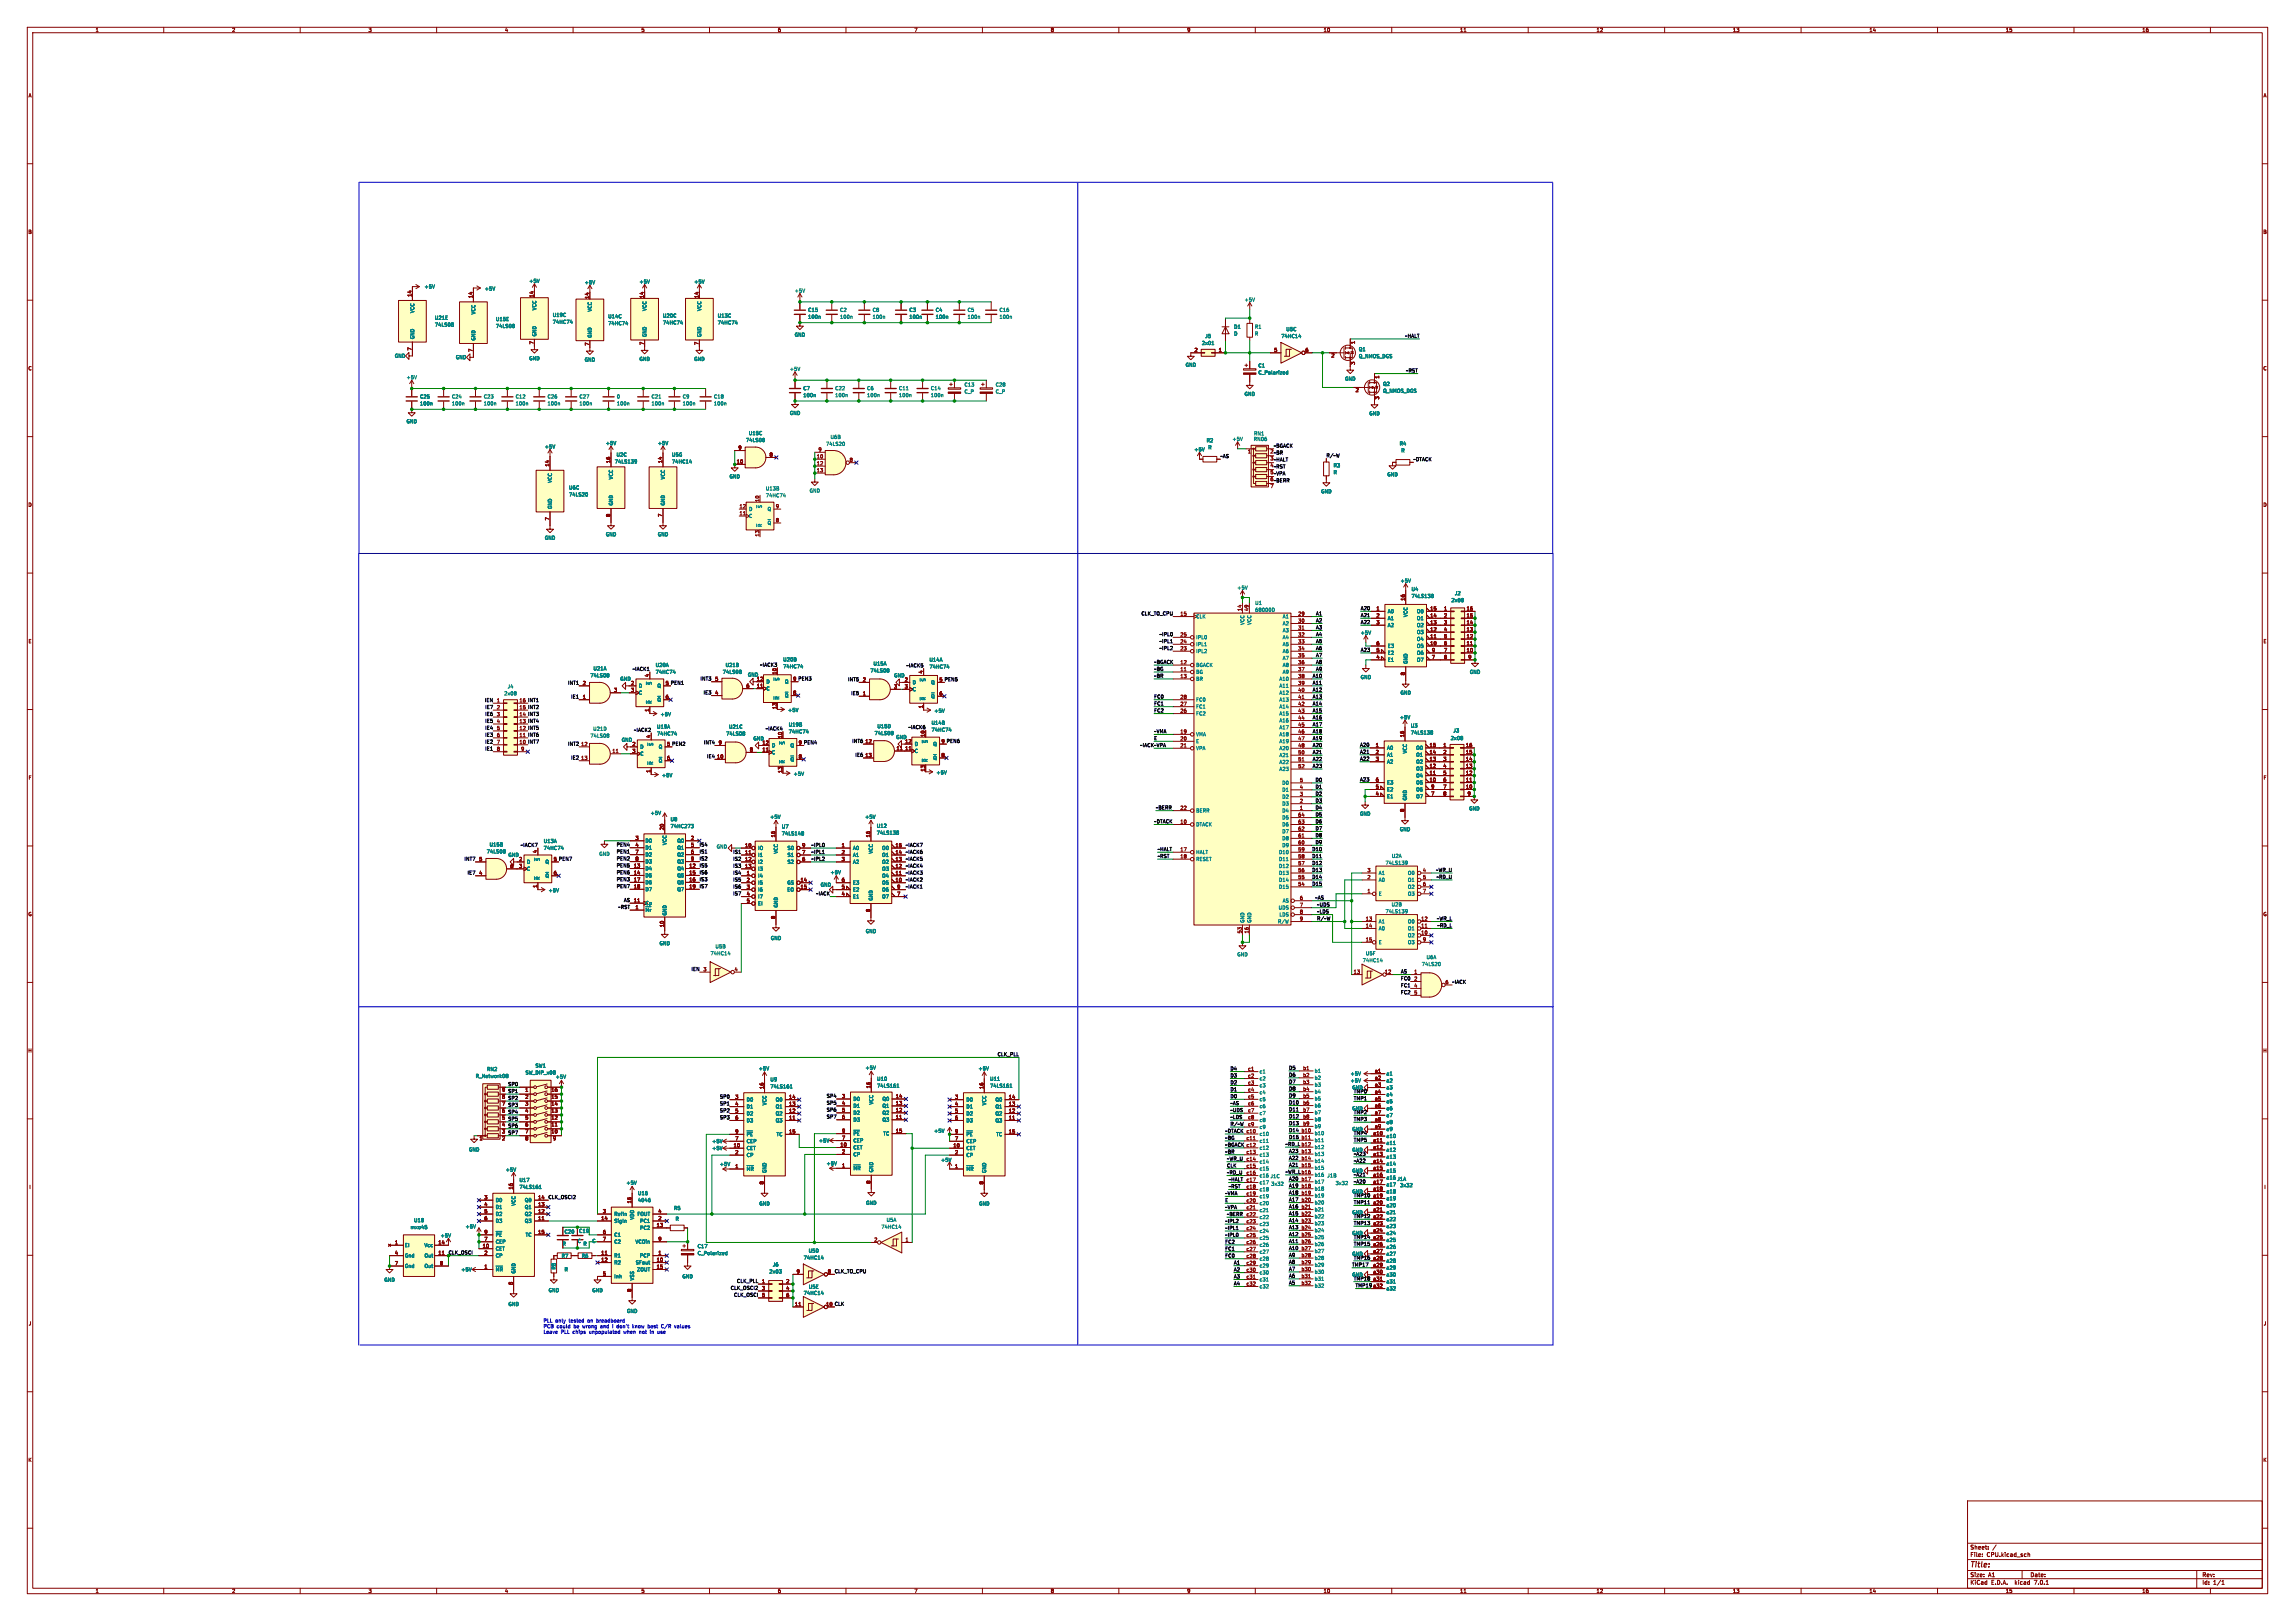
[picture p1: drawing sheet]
<svg xmlns="http://www.w3.org/2000/svg" width="841mm" height="594mm" viewBox="0 0 841 594" stroke-linecap="round" stroke-linejoin="round" font-family="sans-serif">
<defs><g id="words">
<text font-size="2.8" fill="#840000" x="722" y="574.8">Title:</text>
<g font-size="2.1" fill="#840000">
<text x="722" y="567.9">Sheet:</text>
<text x="722" y="570.6">File:</text>
<text x="728" y="570.6">CPU.kicad_sch</text>
<text x="722" y="580.8">KiCad</text>
<text x="722" y="578">Size:</text>
<text x="728.6" y="578">A1</text>
<text x="729.6" y="580.8">E.D.A.</text>
<text x="738.4" y="580.8">kicad</text>
<text x="744" y="578">Date:</text>
<text x="745.5" y="580.8">7.0.1</text>
<text x="807" y="578.2">Rev:</text>
<text x="807" y="580.8">Id:</text>
<text x="811" y="580.8">1/1</text>
</g>
<g font-size="1.8" fill="#840000">
<text x="35" y="11.8">1</text>
<text x="85" y="11.8">2</text>
<text x="135" y="11.8">3</text>
<text x="185" y="11.8">4</text>
<text x="235" y="11.8">5</text>
<text x="285" y="11.8">6</text>
<text x="335" y="11.8">7</text>
<text x="385" y="11.8">8</text>
<text x="435" y="11.8">9</text>
<text x="485" y="11.8">10</text>
<text x="535" y="11.8">11</text>
<text x="585" y="11.8">12</text>
<text x="635" y="11.8">13</text>
<text x="685" y="11.8">14</text>
<text x="735" y="11.8">15</text>
<text x="785" y="11.8">16</text>
<text x="10.4" y="35.8">A</text>
<text x="829.4" y="35.8">A</text>
<text x="10.3" y="85.8">B</text>
<text x="829.3" y="85.8">B</text>
<text x="150.9" y="108.8" transform="rotate(-90 150.9 108.8)">14</text>
<text x="173.2" y="109.3" transform="rotate(-90 173.2 109.3)">14</text>
<text x="195.6" y="109.1" transform="rotate(-90 195.6 109.1)">14</text>
<text x="215.9" y="109.6" transform="rotate(-90 215.9 109.6)">14</text>
<text x="236" y="109.3" transform="rotate(-90 236 109.3)">14</text>
<text x="256" y="109.3" transform="rotate(-90 256 109.3)">14</text>
<text x="150.9" y="128.6" transform="rotate(-90 150.9 128.6)">7</text>
<text x="173.2" y="129.1" transform="rotate(-90 173.2 129.1)">7</text>
<text x="195.6" y="126.3" transform="rotate(-90 195.6 126.3)">7</text>
<text x="215.9" y="126.8" transform="rotate(-90 215.9 126.8)">7</text>
<text x="236" y="126.5" transform="rotate(-90 236 126.5)">7</text>
<text x="256" y="126.5" transform="rotate(-90 256 126.5)">7</text>
<text x="437.6" y="129">2</text>
<text x="446.5" y="129">1</text>
<text x="466.8" y="129">5</text>
<text x="478.2" y="129">6</text>
<text x="487.8" y="131.2">2</text>
<text x="496.7" y="126.1" transform="rotate(-90 496.7 126.1)">1</text>
<text x="10.3" y="135.8">C</text>
<text x="496.7" y="133.8" transform="rotate(-90 496.7 133.8)">3</text>
<text x="829.3" y="135.8">C</text>
<text x="496.7" y="143.9">2</text>
<text x="505.6" y="138.8" transform="rotate(-90 505.6 138.8)">1</text>
<text x="505.6" y="146.5" transform="rotate(-90 505.6 146.5)">3</text>
<text x="270.5" y="164.8">9</text>
<text x="281.9" y="167.4">8</text>
<text x="299.8" y="165.5">9</text>
<text x="457.2" y="166.4">1</text>
<text x="201.3" y="171.1" transform="rotate(-90 201.3 171.1)">14</text>
<text x="223.6" y="169.8" transform="rotate(-90 223.6 169.8)">16</text>
<text x="242.7" y="169.8" transform="rotate(-90 242.7 169.8)">14</text>
<text x="269.9" y="169.9">10</text>
<text x="299.2" y="168">10</text>
<text x="299.2" y="170.6">12</text>
<text x="299.2" y="173.1">13</text>
<text x="311.2" y="169.3">8</text>
<text x="465.4" y="179.1">7</text>
<text x="10.3" y="185.8">D</text>
<text x="278.3" y="184" transform="rotate(-90 278.3 184)">10</text>
<text x="829.3" y="185.8">D</text>
<text x="201.3" y="190.8" transform="rotate(-90 201.3 190.8)">7</text>
<text x="223.6" y="189.5" transform="rotate(-90 223.6 189.5)">8</text>
<text x="242.7" y="189.5" transform="rotate(-90 242.7 189.5)">7</text>
<text x="270.9" y="188.8">11</text>
<text x="270.9" y="186.3">12</text>
<text x="284.2" y="191.4">8</text>
<text x="284.2" y="186.3">9</text>
<text x="278.3" y="196.7" transform="rotate(-90 278.3 196.7)">13</text>
<text x="514.9" y="220.2" transform="rotate(-90 514.9 220.2)">16</text>
<text x="432.4" y="225.7">15</text>
<text x="455" y="224" transform="rotate(-90 455 224)">14</text>
<text x="457.6" y="224" transform="rotate(-90 457.6 224)">49</text>
<text x="475.6" y="225.7">29</text>
<text x="504.3" y="223.8">1</text>
<text x="504.3" y="226.3">2</text>
<text x="524" y="226.3">14</text>
<text x="524" y="223.8">15</text>
<text x="529" y="223.8">1</text>
<text x="529" y="226.3">2</text>
<text x="537.3" y="226.3">15</text>
<text x="537.3" y="223.8">16</text>
<text x="432.4" y="233.3">25</text>
<text x="475.6" y="228.2">30</text>
<text x="475.6" y="230.8">31</text>
<text x="475.6" y="233.3">32</text>
<text x="504.3" y="228.9">3</text>
<text x="524" y="233.9">11</text>
<text x="524" y="231.4">12</text>
<text x="524" y="228.9">13</text>
<text x="529" y="228.9">3</text>
<text x="529" y="231.4">4</text>
<text x="529" y="233.9">5</text>
<text x="537.3" y="233.9">12</text>
<text x="537.3" y="231.4">13</text>
<text x="537.3" y="228.9">14</text>
<text x="10.4" y="235.8">E</text>
<text x="432.4" y="238.4">23</text>
<text x="432.4" y="235.8">24</text>
<text x="475.6" y="235.8">33</text>
<text x="475.6" y="238.4">34</text>
<text x="504.3" y="239">5</text>
<text x="504.3" y="236.5">6</text>
<text x="524" y="236.5">10</text>
<text x="524.6" y="239">9</text>
<text x="529" y="236.5">6</text>
<text x="529" y="239">7</text>
<text x="537.3" y="239">10</text>
<text x="537.3" y="236.5">11</text>
<text x="829.3" y="235.8">E</text>
<text x="432.4" y="246">11</text>
<text x="432.4" y="243.5">12</text>
<text x="475.6" y="240.9">35</text>
<text x="475.6" y="243.5">36</text>
<text x="475.6" y="246">37</text>
<text x="504.3" y="241.6">4</text>
<text x="524.6" y="241.6">7</text>
<text x="529" y="241.6">8</text>
<text x="537.9" y="241.6">9</text>
<text x="213.5" y="251.1">2</text>
<text x="231.1" y="251.1">2</text>
<text x="237.9" y="248.2" transform="rotate(-90 237.9 248.2)">4</text>
<text x="243.8" y="251.1">5</text>
<text x="262" y="249.6">5</text>
<text x="284.6" y="247.3" transform="rotate(-90 284.6 247.3)">10</text>
<text x="290.5" y="249.6">9</text>
<text x="316.1" y="249.8">2</text>
<text x="331.4" y="249.8">2</text>
<text x="338.2" y="246.9" transform="rotate(-90 338.2 246.9)">4</text>
<text x="344.1" y="249.8">5</text>
<text x="432.4" y="248.5">13</text>
<text x="475.6" y="248.5">38</text>
<text x="475.6" y="251.1">39</text>
<text x="514.9" y="247.6" transform="rotate(-90 514.9 247.6)">8</text>
<text x="182" y="257.4">1</text>
<text x="213.5" y="256.2">1</text>
<text x="224.9" y="253.6">3</text>
<text x="231.1" y="253.6">3</text>
<text x="243.8" y="256.2">6</text>
<text x="262" y="254.6">4</text>
<text x="273.4" y="252.1">6</text>
<text x="277.2" y="252.1">11</text>
<text x="290.5" y="254.6">8</text>
<text x="316.1" y="254.9">1</text>
<text x="327.5" y="252.3">3</text>
<text x="331.4" y="252.3">3</text>
<text x="344.1" y="254.9">6</text>
<text x="432.4" y="256.2">28</text>
<text x="475.6" y="253.6">40</text>
<text x="475.6" y="256.2">41</text>
<text x="182" y="260">2</text>
<text x="182" y="262.5">3</text>
<text x="237.9" y="260.9" transform="rotate(-90 237.9 260.9)">1</text>
<text x="284.6" y="260" transform="rotate(-90 284.6 260)">13</text>
<text x="338.2" y="259.6" transform="rotate(-90 338.2 259.6)">1</text>
<text x="432.4" y="261.2">26</text>
<text x="432.4" y="258.7">27</text>
<text x="475.6" y="258.7">42</text>
<text x="475.6" y="261.2">43</text>
<text x="475.6" y="263.8">44</text>
<text x="182" y="265">4</text>
<text x="182" y="267.6">5</text>
<text x="432.4" y="268.9">19</text>
<text x="475.6" y="266.3">45</text>
<text x="475.6" y="268.9">46</text>
<text x="182" y="270.1">6</text>
<text x="182" y="272.7">7</text>
<text x="182" y="275.2">8</text>
<text x="190.8" y="275.2">9</text>
<text x="212.8" y="273.4">12</text>
<text x="224.3" y="276">11</text>
<text x="231.6" y="273.4">2</text>
<text x="231.6" y="276">3</text>
<text x="238.4" y="270.5" transform="rotate(-90 238.4 270.5)">4</text>
<text x="244.3" y="273.4">5</text>
<text x="263.2" y="272.9">9</text>
<text x="274.7" y="275.5">8</text>
<text x="279.3" y="275.5">11</text>
<text x="279.3" y="272.9">12</text>
<text x="286.6" y="270.6" transform="rotate(-90 286.6 270.6)">10</text>
<text x="292.6" y="272.9">9</text>
<text x="317" y="272.4">12</text>
<text x="328.4" y="275">11</text>
<text x="331.6" y="275">11</text>
<text x="331.6" y="272.4">12</text>
<text x="339" y="270.1" transform="rotate(-90 339 270.1)">10</text>
<text x="344.9" y="272.4">9</text>
<text x="432.4" y="271.4">20</text>
<text x="432.4" y="273.9">21</text>
<text x="475.6" y="271.4">47</text>
<text x="475.6" y="273.9">48</text>
<text x="504" y="273.8">1</text>
<text x="514.6" y="270.3" transform="rotate(-90 514.6 270.3)">16</text>
<text x="523.7" y="273.8">15</text>
<text x="528.8" y="273.8">1</text>
<text x="537.1" y="273.8">16</text>
<text x="212.8" y="278.5">13</text>
<text x="244.3" y="278.5">6</text>
<text x="262.6" y="278">10</text>
<text x="292.6" y="278">8</text>
<text x="317" y="277.5">13</text>
<text x="344.9" y="277.5">8</text>
<text x="475.6" y="276.5">50</text>
<text x="475.6" y="279">51</text>
<text x="475.6" y="281.6">52</text>
<text x="504" y="276.4">2</text>
<text x="504" y="278.9">3</text>
<text x="523.7" y="281.4">12</text>
<text x="523.7" y="278.9">13</text>
<text x="523.7" y="276.4">14</text>
<text x="528.8" y="276.4">2</text>
<text x="528.8" y="278.9">3</text>
<text x="528.8" y="281.4">4</text>
<text x="537.1" y="281.4">13</text>
<text x="537.1" y="278.9">14</text>
<text x="537.1" y="276.4">15</text>
<text x="10.4" y="285.8">F</text>
<text x="238.4" y="283.2" transform="rotate(-90 238.4 283.2)">1</text>
<text x="286.6" y="283.3" transform="rotate(-90 286.6 283.3)">13</text>
<text x="339" y="282.8" transform="rotate(-90 339 282.8)">13</text>
<text x="476.2" y="286.6">5</text>
<text x="504" y="286.5">6</text>
<text x="523.7" y="286.5">10</text>
<text x="523.7" y="284">11</text>
<text x="528.8" y="284">5</text>
<text x="528.8" y="286.5">6</text>
<text x="537.1" y="286.5">11</text>
<text x="537.1" y="284">12</text>
<text x="829.4" y="285.8">F</text>
<text x="476.2" y="291.7">3</text>
<text x="476.2" y="289.2">4</text>
<text x="504" y="291.6">4</text>
<text x="504" y="289.1">5</text>
<text x="524.3" y="291.6">7</text>
<text x="524.3" y="289.1">9</text>
<text x="528.8" y="289.1">7</text>
<text x="528.8" y="291.6">8</text>
<text x="537.1" y="289.1">10</text>
<text x="537.7" y="291.6">9</text>
<text x="432.4" y="296.8">22</text>
<text x="475.6" y="299.3">64</text>
<text x="476.2" y="296.8">1</text>
<text x="476.2" y="294.3">2</text>
<text x="514.6" y="297.6" transform="rotate(-90 514.6 297.6)">8</text>
<text x="243.3" y="304.3" transform="rotate(-90 243.3 304.3)">20</text>
<text x="432.4" y="301.9">10</text>
<text x="475.6" y="304.4">62</text>
<text x="475.6" y="301.9">63</text>
<text x="232.8" y="307.8">3</text>
<text x="232.8" y="310.4">4</text>
<text x="253.1" y="307.8">2</text>
<text x="253.1" y="310.4">5</text>
<text x="272.9" y="310.5">10</text>
<text x="284.1" y="307" transform="rotate(-90 284.1 307)">16</text>
<text x="293.8" y="310.5">9</text>
<text x="308.3" y="310.5">1</text>
<text x="318.9" y="307" transform="rotate(-90 318.9 307)">16</text>
<text x="328" y="310.5">15</text>
<text x="475.6" y="309.5">60</text>
<text x="475.6" y="307">61</text>
<text x="175.5" y="315.6">5</text>
<text x="190.1" y="315.6">2</text>
<text x="196.8" y="312.7" transform="rotate(-90 196.8 312.7)">4</text>
<text x="202.8" y="315.6">5</text>
<text x="232.8" y="312.9">7</text>
<text x="232.8" y="315.5">8</text>
<text x="253.1" y="312.9">6</text>
<text x="253.1" y="315.5">9</text>
<text x="272.9" y="313.1">11</text>
<text x="272.9" y="315.6">12</text>
<text x="293.8" y="315.6">6</text>
<text x="293.8" y="313.1">7</text>
<text x="308.3" y="313.1">2</text>
<text x="308.3" y="315.6">3</text>
<text x="328" y="315.6">13</text>
<text x="328" y="313.1">14</text>
<text x="432.4" y="312">17</text>
<text x="432.4" y="314.6">18</text>
<text x="475.6" y="317.1">57</text>
<text x="475.6" y="314.6">58</text>
<text x="475.6" y="312">59</text>
<text x="175.5" y="320.7">4</text>
<text x="186.9" y="318.1">6</text>
<text x="190.1" y="318.1">3</text>
<text x="202.8" y="320.7">6</text>
<text x="232.2" y="318">13</text>
<text x="232.2" y="320.5">14</text>
<text x="232.2" y="323.1">17</text>
<text x="252.5" y="318">12</text>
<text x="252.5" y="320.5">15</text>
<text x="252.5" y="323.1">16</text>
<text x="272.9" y="318.1">13</text>
<text x="273.5" y="320.7">1</text>
<text x="273.5" y="323.2">2</text>
<text x="293.2" y="323.2">14</text>
<text x="308.3" y="323.2">6</text>
<text x="328" y="323.2">10</text>
<text x="328" y="320.7">11</text>
<text x="328" y="318.1">12</text>
<text x="475.6" y="322.2">55</text>
<text x="475.6" y="319.7">56</text>
<text x="501" y="322.2">2</text>
<text x="501" y="319.7">3</text>
<text x="521.3" y="319.7">4</text>
<text x="521.3" y="322.2">5</text>
<text x="196.8" y="325.4" transform="rotate(-90 196.8 325.4)">1</text>
<text x="232.2" y="325.6">18</text>
<text x="252.5" y="325.6">19</text>
<text x="273.5" y="325.8">3</text>
<text x="273.5" y="328.3">4</text>
<text x="293.2" y="325.8">15</text>
<text x="308.3" y="328.3">4</text>
<text x="308.3" y="325.8">5</text>
<text x="328.6" y="328.3">7</text>
<text x="328.6" y="325.8">9</text>
<text x="475.6" y="324.7">54</text>
<text x="476.2" y="329.8">6</text>
<text x="501" y="327.3">1</text>
<text x="521.3" y="324.7">6</text>
<text x="521.3" y="327.3">7</text>
<text x="10.3" y="335.8">G</text>
<text x="232.2" y="330.7">11</text>
<text x="232.8" y="333.2">1</text>
<text x="273.5" y="330.8">5</text>
<text x="318.9" y="334.3" transform="rotate(-90 318.9 334.3)">8</text>
<text x="476.2" y="332.4">7</text>
<text x="476.2" y="334.9">8</text>
<text x="829.3" y="335.8">G</text>
<text x="243.3" y="339.9" transform="rotate(-90 243.3 339.9)">10</text>
<text x="284.1" y="336.8" transform="rotate(-90 284.1 336.8)">8</text>
<text x="476.2" y="337.4">9</text>
<text x="500.4" y="337.4">13</text>
<text x="500.4" y="340">14</text>
<text x="520.7" y="340">11</text>
<text x="520.7" y="337.4">12</text>
<text x="455" y="342.1" transform="rotate(-90 455 342.1)">53</text>
<text x="457.6" y="342.1" transform="rotate(-90 457.6 342.1)">16</text>
<text x="500.4" y="345.1">15</text>
<text x="520.7" y="342.5">10</text>
<text x="521.3" y="345.1">9</text>
<text x="257.6" y="356">3</text>
<text x="269.1" y="356">4</text>
<text x="495.9" y="356.9">13</text>
<text x="507.4" y="356.9">12</text>
<text x="518.1" y="356.9">1</text>
<text x="518.1" y="359.4">2</text>
<text x="518.1" y="361.9">4</text>
<text x="518.1" y="364.5">5</text>
<text x="529.6" y="360.7">6</text>
<text x="10.3" y="385.8">H</text>
<text x="829.3" y="385.8">H</text>
<text x="457.3" y="392.4">c1</text>
<text x="457.3" y="395">c2</text>
<text x="477.4" y="392.2">b1</text>
<text x="477.4" y="394.7">b2</text>
<text x="503.7" y="393.2">a1</text>
<text x="503.7" y="395.7">a2</text>
<text x="183.9" y="400.3">9</text>
<text x="192.4" y="400.3">1</text>
<text x="201.9" y="400.3">16</text>
<text x="279.9" y="399.2" transform="rotate(-90 279.9 399.2)">16</text>
<text x="319" y="398.9" transform="rotate(-90 319 398.9)">16</text>
<text x="360.4" y="399.2" transform="rotate(-90 360.4 399.2)">16</text>
<text x="457.3" y="397.5">c3</text>
<text x="457.3" y="400">c4</text>
<text x="477.4" y="397.3">b3</text>
<text x="477.4" y="399.8">b4</text>
<text x="503.7" y="398.3">a3</text>
<text x="503.7" y="400.8">a4</text>
<text x="183.9" y="407.9">6</text>
<text x="183.9" y="405.4">7</text>
<text x="183.9" y="402.8">8</text>
<text x="192.4" y="402.8">2</text>
<text x="192.4" y="405.4">3</text>
<text x="192.4" y="407.9">4</text>
<text x="201.9" y="407.9">13</text>
<text x="201.9" y="405.4">14</text>
<text x="201.9" y="402.8">15</text>
<text x="269.3" y="402.7">3</text>
<text x="269.3" y="405.3">4</text>
<text x="269.3" y="407.8">5</text>
<text x="289" y="407.8">12</text>
<text x="289" y="405.3">13</text>
<text x="289" y="402.7">14</text>
<text x="308.4" y="402.5">3</text>
<text x="308.4" y="405">4</text>
<text x="308.4" y="407.5">5</text>
<text x="328.2" y="407.5">12</text>
<text x="328.2" y="405">13</text>
<text x="328.2" y="402.5">14</text>
<text x="349.9" y="402.7">3</text>
<text x="349.9" y="405.3">4</text>
<text x="349.9" y="407.8">5</text>
<text x="369.6" y="407.8">12</text>
<text x="369.6" y="405.3">13</text>
<text x="369.6" y="402.7">14</text>
<text x="457.3" y="402.6">c5</text>
<text x="457.3" y="405.1">c6</text>
<text x="457.3" y="407.7">c7</text>
<text x="477.4" y="402.3">b5</text>
<text x="477.4" y="404.9">b6</text>
<text x="477.4" y="407.4">b7</text>
<text x="503.7" y="403.4">a5</text>
<text x="503.7" y="405.9">a6</text>
<text x="183.9" y="413">4</text>
<text x="183.9" y="410.5">5</text>
<text x="192.4" y="410.5">5</text>
<text x="192.4" y="413">6</text>
<text x="201.9" y="413">11</text>
<text x="201.9" y="410.5">12</text>
<text x="269.3" y="410.3">6</text>
<text x="289" y="410.3">11</text>
<text x="308.4" y="410.1">6</text>
<text x="328.2" y="410.1">11</text>
<text x="349.9" y="410.3">6</text>
<text x="369.6" y="410.3">11</text>
<text x="457.3" y="410.2">c8</text>
<text x="457.3" y="412.7">c9</text>
<text x="477.4" y="410">b8</text>
<text x="477.4" y="412.5">b9</text>
<text x="503.7" y="408.4">a7</text>
<text x="503.7" y="411">a8</text>
<text x="503.7" y="413.5">a9</text>
<text x="175.6" y="418.1">1</text>
<text x="183.9" y="418.1">2</text>
<text x="183.9" y="415.5">3</text>
<text x="192.4" y="415.5">7</text>
<text x="192.4" y="418.1">8</text>
<text x="201.9" y="415.5">10</text>
<text x="202.5" y="418.1">9</text>
<text x="269.3" y="418">7</text>
<text x="269.3" y="415.4">9</text>
<text x="289" y="415.4">15</text>
<text x="308.4" y="417.7">7</text>
<text x="308.4" y="415.2">9</text>
<text x="328.2" y="415.2">15</text>
<text x="349.9" y="418">7</text>
<text x="349.9" y="415.4">9</text>
<text x="369.6" y="415.4">15</text>
<text x="456.7" y="417.8">c11</text>
<text x="476.8" y="415">b10</text>
<text x="476.8" y="417.6">b11</text>
<text x="503.1" y="416.1">a10</text>
<text x="503.1" y="418.6">a11</text>
<text x="268.7" y="420.5">10</text>
<text x="269.3" y="423">2</text>
<text x="307.8" y="420.2">10</text>
<text x="308.4" y="422.8">2</text>
<text x="349.2" y="420.5">10</text>
<text x="349.9" y="423">2</text>
<text x="456.7" y="422.9">c13</text>
<text x="476.8" y="422.7">b13</text>
<text x="476.8" y="425.2">b14</text>
<text x="503.1" y="421.1">a12</text>
<text x="503.1" y="423.7">a13</text>
<text x="269.3" y="428.1">1</text>
<text x="308.4" y="427.9">1</text>
<text x="349.9" y="428.1">1</text>
<text x="456.7" y="428">c15</text>
<text x="476.8" y="427.7">b15</text>
<text x="503.1" y="426.2">a14</text>
<text x="503.1" y="428.8">a15</text>
<text x="503.1" y="431.3">a16</text>
<text x="10.6" y="435.8">I</text>
<text x="188" y="436" transform="rotate(-90 188 436)">16</text>
<text x="279.9" y="434.1" transform="rotate(-90 279.9 434.1)">8</text>
<text x="319" y="433.9" transform="rotate(-90 319 433.9)">8</text>
<text x="360.4" y="434.1" transform="rotate(-90 360.4 434.1)">8</text>
<text x="456.7" y="435.6">c18</text>
<text x="476.8" y="432.8">b17</text>
<text x="476.8" y="435.4">b18</text>
<text x="476.8" y="437.9">b19</text>
<text x="503.1" y="433.8">a17</text>
<text x="503.1" y="436.4">a18</text>
<text x="829.6" y="435.8">I</text>
<text x="177.4" y="439.5">3</text>
<text x="177.4" y="442.1">4</text>
<text x="197.1" y="442.1">13</text>
<text x="197.1" y="439.5">14</text>
<text x="231.4" y="441.1" transform="rotate(-90 231.4 441.1)">16</text>
<text x="456.7" y="438.1">c19</text>
<text x="456.7" y="440.7">c20</text>
<text x="456.7" y="443.2">c21</text>
<text x="476.8" y="440.4">b20</text>
<text x="476.8" y="443">b21</text>
<text x="503.1" y="438.9">a19</text>
<text x="503.1" y="441.5">a20</text>
<text x="503.1" y="444">a21</text>
<text x="177.4" y="444.6">5</text>
<text x="177.4" y="447.2">6</text>
<text x="197.1" y="447.2">11</text>
<text x="197.1" y="444.6">12</text>
<text x="220.2" y="447.2">14</text>
<text x="220.8" y="444.6">3</text>
<text x="240.5" y="449.7">13</text>
<text x="241.1" y="447.2">2</text>
<text x="241.1" y="444.6">4</text>
<text x="456.7" y="448.3">c23</text>
<text x="476.8" y="445.5">b22</text>
<text x="476.8" y="448.1">b23</text>
<text x="503.1" y="446.5">a22</text>
<text x="503.1" y="449.1">a23</text>
<text x="177.4" y="454.8">7</text>
<text x="177.4" y="452.2">9</text>
<text x="197.1" y="452.2">15</text>
<text x="220.8" y="452.2">6</text>
<text x="220.8" y="454.8">7</text>
<text x="241.1" y="454.8">9</text>
<text x="320.3" y="455">2</text>
<text x="331.7" y="455">1</text>
<text x="456.7" y="450.8">c24</text>
<text x="456.7" y="453.4">c25</text>
<text x="456.7" y="455.9">c26</text>
<text x="476.8" y="450.6">b24</text>
<text x="476.8" y="453.1">b25</text>
<text x="476.8" y="455.7">b26</text>
<text x="503.1" y="451.6">a24</text>
<text x="503.1" y="454.2">a25</text>
<text x="144.6" y="456.1">1</text>
<text x="144.6" y="459.9">4</text>
<text x="160.5" y="459.9">11</text>
<text x="160.5" y="456.1">14</text>
<text x="176.8" y="457.3">10</text>
<text x="177.4" y="459.9">2</text>
<text x="220.2" y="459.9">11</text>
<text x="241.1" y="459.9">1</text>
<text x="456.7" y="458.5">c27</text>
<text x="456.7" y="461">c28</text>
<text x="476.8" y="458.2">b27</text>
<text x="476.8" y="460.8">b28</text>
<text x="503.1" y="456.7">a26</text>
<text x="503.1" y="459.2">a27</text>
<text x="503.1" y="461.8">a28</text>
<text x="144.6" y="463.7">7</text>
<text x="161.1" y="463.7">8</text>
<text x="177.4" y="464.9">1</text>
<text x="220.2" y="462.4">12</text>
<text x="220.8" y="467.5">5</text>
<text x="240.5" y="462.4">10</text>
<text x="240.5" y="464.9">15</text>
<text x="291.8" y="466.7">9</text>
<text x="303.2" y="466.7">8</text>
<text x="456.7" y="463.5">c29</text>
<text x="456.7" y="466.1">c30</text>
<text x="476.8" y="463.3">b29</text>
<text x="476.8" y="465.8">b30</text>
<text x="503.1" y="464.3">a29</text>
<text x="503.1" y="466.9">a30</text>
<text x="188" y="470.9" transform="rotate(-90 188 470.9)">8</text>
<text x="231.4" y="473.5" transform="rotate(-90 231.4 473.5)">8</text>
<text x="279.1" y="470.3">1</text>
<text x="279.1" y="472.8">3</text>
<text x="288" y="470.3">2</text>
<text x="288" y="472.8">4</text>
<text x="456.7" y="468.6">c31</text>
<text x="456.7" y="471.2">c32</text>
<text x="476.8" y="468.4">b31</text>
<text x="476.8" y="470.9">b32</text>
<text x="503.1" y="469.4">a31</text>
<text x="503.1" y="471.9">a32</text>
<text x="279.1" y="475.4">5</text>
<text x="288" y="475.4">6</text>
<text x="291.2" y="478.7">11</text>
<text x="302.6" y="478.7">10 CLK</text>
<text x="302.6" y="478.7">10</text>
<text x="10.4" y="485.8">J</text>
<text x="829.4" y="485.8">J</text>
<text x="10.3" y="535.8">K</text>
<text x="829.3" y="535.8">K</text>
<text x="35" y="583.8">1</text>
<text x="85" y="583.8">2</text>
<text x="135" y="583.8">3</text>
<text x="185" y="583.8">4</text>
<text x="235" y="583.8">5</text>
<text x="285" y="583.8">6</text>
<text x="335" y="583.8">7</text>
<text x="385" y="583.8">8</text>
<text x="435" y="583.8">9</text>
<text x="485" y="583.8">10</text>
<text x="535" y="583.8">11</text>
<text x="585" y="583.8">12</text>
<text x="635" y="583.8">13</text>
<text x="685" y="583.8">14</text>
<text x="735" y="583.8">15</text>
<text x="785" y="583.8">16</text>
</g>
<g font-size="1.8" fill="#008484">
<text x="155.5" y="105.9">+5V</text>
<text x="177.6" y="106.6">+5V</text>
<text x="193.8" y="103.8">+5V</text>
<text x="214.2" y="104.3">+5V</text>
<text x="234.2" y="104.1">+5V</text>
<text x="254.3" y="104.1">+5V</text>
<text x="291.1" y="107.4">+5V</text>
<text x="196.7" y="113.9" transform="rotate(-90 196.7 113.9)">VCC</text>
<text x="456" y="110.7">+5V</text>
<text x="152" y="114.9" transform="rotate(-90 152 114.9)">VCC</text>
<text x="159.3" y="117.3">U21E</text>
<text x="159.3" y="119.8">74LS08</text>
<text x="174.3" y="115.4" transform="rotate(-90 174.3 115.4)">VCC</text>
<text x="181.6" y="117.8">U15E</text>
<text x="202.4" y="116.3">U19C</text>
<text x="202.4" y="118.8">74HC74</text>
<text x="217" y="114.4" transform="rotate(-90 217 114.4)">VCC</text>
<text x="222.8" y="116.8">U14C</text>
<text x="222.8" y="119.3">74HC74</text>
<text x="237" y="114.1" transform="rotate(-90 237 114.1)">VCC</text>
<text x="242.8" y="116.5">U20C</text>
<text x="242.8" y="119.1">74HC74</text>
<text x="257.1" y="114.1" transform="rotate(-90 257.1 114.1)">VCC</text>
<text x="262.9" y="116.5">U13C</text>
<text x="262.9" y="119.1">74HC74</text>
<text x="296" y="114.4">C15</text>
<text x="296" y="117">100n</text>
<text x="307.7" y="114.4">C2</text>
<text x="307.7" y="117">100n</text>
<text x="319.7" y="114.4">C8</text>
<text x="319.7" y="117">100n</text>
<text x="333.1" y="114.4">C3</text>
<text x="333.1" y="117">100n</text>
<text x="342.8" y="114.4">C4</text>
<text x="342.8" y="117">100n</text>
<text x="354.5" y="114.4">C5</text>
<text x="354.5" y="117">100n</text>
<text x="366.1" y="114.4">C16</text>
<text x="366.1" y="117">100n</text>
<text x="152" y="124.3" transform="rotate(-90 152 124.3)">GND</text>
<text x="174.3" y="124.8" transform="rotate(-90 174.3 124.8)">GND</text>
<text x="181.6" y="120.3">74LS08</text>
<text x="196.7" y="123.3" transform="rotate(-90 196.7 123.3)">GND</text>
<text x="217" y="123.8" transform="rotate(-90 217 123.8)">GND</text>
<text x="237" y="123.6" transform="rotate(-90 237 123.6)">GND</text>
<text x="257.1" y="123.6" transform="rotate(-90 257.1 123.6)">GND</text>
<text x="291.1" y="123.5">GND</text>
<text x="441.6" y="124">J5</text>
<text x="452.1" y="120.6">D1</text>
<text x="452.1" y="123.1">D</text>
<text x="459.7" y="120.6">R1</text>
<text x="459.7" y="123.1">R</text>
<text x="469.4" y="124">74HC14</text>
<text x="471.2" y="121.5">U5C</text>
<text x="144.6" y="131.3">GND</text>
<text x="166.9" y="131.8">GND</text>
<text x="440.3" y="126.6">2x01</text>
<text x="497.8" y="128.8">Q1</text>
<text x="497.8" y="131.4">Q_NMOS_DGS</text>
<text x="193.8" y="132.1">GND</text>
<text x="214.2" y="132.6">GND</text>
<text x="234.2" y="132.4">GND</text>
<text x="254.3" y="132.4">GND</text>
<text x="289.3" y="136.1">+5V</text>
<text x="434.4" y="134.6">GND</text>
<text x="461" y="134.8">C1</text>
<text x="461" y="137.3">C_Polarized</text>
<text x="148.9" y="139.1">+5V</text>
<text x="294.3" y="143.1">C7</text>
<text x="306" y="143.1">C22</text>
<text x="317.6" y="143.1">C6</text>
<text x="329.3" y="143.1">C11</text>
<text x="341" y="143.1">C14</text>
<text x="353.3" y="141.8">C13</text>
<text x="364.8" y="141.8">C28</text>
<text x="492.8" y="139.6">GND</text>
<text x="506.7" y="141.5">Q2</text>
<text x="153.8" y="146.2">C25</text>
<text x="153.8" y="148.7">100n</text>
<text x="165.5" y="146.2">C24</text>
<text x="165.5" y="148.7">100n</text>
<text x="177.2" y="146.2">C23</text>
<text x="177.2" y="148.7">100n</text>
<text x="188.9" y="146.2">C12</text>
<text x="188.9" y="148.7">100n</text>
<text x="200.5" y="146.2">C26</text>
<text x="200.5" y="148.7">100n</text>
<text x="212.2" y="146.2">C27</text>
<text x="212.2" y="148.7">100n</text>
<text x="225.9" y="146.2">0</text>
<text x="225.9" y="148.7">100n</text>
<text x="238.6" y="146.2">C21</text>
<text x="238.6" y="148.7">100n</text>
<text x="250.1" y="146.2">C9</text>
<text x="250.1" y="148.7">100n</text>
<text x="261.5" y="146.2">C18</text>
<text x="261.5" y="148.7">100n</text>
<text x="294.3" y="145.7">100n</text>
<text x="306" y="145.7">100n</text>
<text x="317.6" y="145.7">100n</text>
<text x="329.3" y="145.7">100n</text>
<text x="341" y="145.7">100n</text>
<text x="353.3" y="144.3">C_P</text>
<text x="364.8" y="144.3">C_P</text>
<text x="456" y="145.2">GND</text>
<text x="506.7" y="144.1">Q_NMOS_DGS</text>
<text x="148.9" y="155.3">GND</text>
<text x="289.3" y="152.2">GND</text>
<text x="501.7" y="152.3">GND</text>
<text x="274.3" y="159.6">U15C</text>
<text x="304.2" y="161">U6B</text>
<text x="451.5" y="161.7">+5V</text>
<text x="459.3" y="161.7">RN06</text>
<text x="459.4" y="159.7">RN1</text>
<text x="199.6" y="164.5">+5V</text>
<text x="221.9" y="163.2">+5V</text>
<text x="225.8" y="167.4">U2C</text>
<text x="241" y="163.2">+5V</text>
<text x="246.1" y="167.4">U5G</text>
<text x="273.3" y="162.1">74LS08</text>
<text x="302.6" y="163.5">74LS20</text>
<text x="437.5" y="165.5">+5V</text>
<text x="442.1" y="162.2">R2</text>
<text x="442.7" y="164.8">R</text>
<text x="512.8" y="163.4">R4</text>
<text x="513.4" y="165.9">R</text>
<text x="225.2" y="170">74LS139</text>
<text x="246.1" y="170">74HC14</text>
<text x="488.6" y="171.4">R3</text>
<text x="488.6" y="173.9">R</text>
<text x="202.4" y="177.1" transform="rotate(-90 202.4 177.1)">VCC</text>
<text x="208.4" y="179.5">U6C</text>
<text x="224.7" y="175.8" transform="rotate(-90 224.7 175.8)">VCC</text>
<text x="243.8" y="175.8" transform="rotate(-90 243.8 175.8)">VCC</text>
<text x="267.2" y="175.4">GND</text>
<text x="280.5" y="179.8">U13B</text>
<text x="508.3" y="174.7">GND</text>
<text x="208.4" y="182.1">74LS20</text>
<text x="224.7" y="185.3" transform="rotate(-90 224.7 185.3)">GND</text>
<text x="243.8" y="185.3" transform="rotate(-90 243.8 185.3)">GND</text>
<text x="280.5" y="182.4">74HC74</text>
<text x="296.6" y="180.7">GND</text>
<text x="484" y="180.9">GND</text>
<text x="202.4" y="186.6" transform="rotate(-90 202.4 186.6)">GND</text>
<text x="274.4" y="189.9">C</text>
<text x="274.4" y="187.4">D</text>
<text x="279.9" y="186.4" transform="rotate(-90 279.9 186.4)">~{S}</text>
<text x="281.1" y="187.4">Q</text>
<text x="199.6" y="197.9">GND</text>
<text x="221.9" y="196.7">GND</text>
<text x="241" y="196.7">GND</text>
<text x="279.9" y="193.2" transform="rotate(-90 279.9 193.2)">~{R}</text>
<text x="281.1" y="193.1">~{Q}</text>
<text x="513.1" y="213.7">+5V</text>
<text x="453.3" y="216.2">+5V</text>
<text x="459.9" y="221.8">U1</text>
<text x="517.1" y="216.7">U4</text>
<text x="517.1" y="219.3">74LS138</text>
<text x="531.8" y="220.8">2x08</text>
<text x="533" y="218.2">J2</text>
<text x="438.3" y="226.8">CLK</text>
<text x="459.9" y="224.3">68000D</text>
<text x="469.9" y="226.8">A1</text>
<text x="508.5" y="224.9">A0</text>
<text x="508.5" y="227.4">A1</text>
<text x="515.9" y="226.3" transform="rotate(-90 515.9 226.3)">VCC</text>
<text x="519" y="227.4">O1</text>
<text x="519" y="224.9">O0</text>
<text x="456.1" y="229.2" transform="rotate(-90 456.1 229.2)">VCC</text>
<text x="458.7" y="229.2" transform="rotate(-90 458.7 229.2)">VCC</text>
<text x="469.9" y="229.3">A2</text>
<text x="469.9" y="231.8">A3</text>
<text x="498.5" y="232.7">+5V</text>
<text x="508.5" y="229.9">A2</text>
<text x="519" y="232.5">O3</text>
<text x="519" y="229.9">O2</text>
<text x="438.3" y="239.5">IPL2</text>
<text x="438.3" y="236.9">IPL1</text>
<text x="438.3" y="234.4">IPL0</text>
<text x="469.9" y="234.4">A4</text>
<text x="469.9" y="236.9">A5</text>
<text x="469.9" y="239.5">A6</text>
<text x="508.5" y="237.6">E3</text>
<text x="519" y="237.6">O5</text>
<text x="519" y="235">O4</text>
<text x="217.4" y="245.8">U21A</text>
<text x="240.2" y="244.5">U20A</text>
<text x="265.8" y="244.5">U21B</text>
<text x="286.9" y="242.5">U20B</text>
<text x="286.9" y="245">74HC74</text>
<text x="320" y="244">U15A</text>
<text x="340.5" y="242.6">U14A</text>
<text x="340.5" y="245.1">74HC74</text>
<text x="438.3" y="244.5">BGACK</text>
<text x="469.9" y="242">A7</text>
<text x="469.9" y="244.5">A8</text>
<text x="508.5" y="242.6">E1</text>
<text x="508.5" y="240.1">E2</text>
<text x="515.9" y="243.3" transform="rotate(-90 515.9 243.3)">GND</text>
<text x="519" y="242.6">O7</text>
<text x="519" y="240.1">O6</text>
<text x="216.2" y="248.3">74LS08</text>
<text x="227.2" y="249.6">GND</text>
<text x="239.6" y="251.1" transform="rotate(-90 239.6 251.1)">~{S}</text>
<text x="240.2" y="247.1">74HC74</text>
<text x="264.7" y="247.1">74LS08</text>
<text x="273.9" y="248.1">GND</text>
<text x="277.2" y="249.6">12</text>
<text x="280.8" y="250.6">D</text>
<text x="286.3" y="249.6" transform="rotate(-90 286.3 249.6)">~{S}</text>
<text x="287.5" y="250.6">Q</text>
<text x="318.9" y="246.6">74LS08</text>
<text x="327.5" y="248.3">GND</text>
<text x="334.4" y="250.9">D</text>
<text x="339.9" y="249.9" transform="rotate(-90 339.9 249.9)">~{S}</text>
<text x="341.1" y="250.9">Q</text>
<text x="438.3" y="247.1">BG</text>
<text x="438.3" y="249.6">BR</text>
<text x="468.7" y="249.6">A10</text>
<text x="469.9" y="247.1">A9</text>
<text x="498.5" y="249">GND</text>
<text x="538.5" y="247.1">GND</text>
<text x="184.7" y="255">2x08</text>
<text x="185.9" y="252.4">J4</text>
<text x="234.1" y="252.2">D</text>
<text x="234.1" y="254.7">C</text>
<text x="239.6" y="257.9" transform="rotate(-90 239.6 257.9)">~{R}</text>
<text x="240.7" y="252.2">Q</text>
<text x="240.7" y="257.8">~{Q}</text>
<text x="280.8" y="253.2">C</text>
<text x="286.3" y="256.4" transform="rotate(-90 286.3 256.4)">~{R}</text>
<text x="287.5" y="256.3">~{Q}</text>
<text x="334.4" y="253.4">C</text>
<text x="339.9" y="256.7" transform="rotate(-90 339.9 256.7)">~{R}</text>
<text x="341.1" y="256.6">~{Q}</text>
<text x="438.3" y="257.2">FC0</text>
<text x="468.7" y="252.2">A11</text>
<text x="468.7" y="254.7">A12</text>
<text x="468.7" y="257.2">A13</text>
<text x="513.1" y="254.7">GND</text>
<text x="241.9" y="262.6">+5V</text>
<text x="288.7" y="261">+5V</text>
<text x="342.3" y="261.3">+5V</text>
<text x="438.3" y="262.3">FC2</text>
<text x="438.3" y="259.8">FC1</text>
<text x="468.7" y="259.8">A14</text>
<text x="468.7" y="262.3">A15</text>
<text x="512.9" y="263.7">+5V</text>
<text x="217.3" y="267.9">U21D</text>
<text x="240.7" y="267.1">U19A</text>
<text x="240.7" y="269.7">74HC74</text>
<text x="266" y="269.7">74LS08</text>
<text x="267" y="267.1">U21C</text>
<text x="288.9" y="266.4">U19B</text>
<text x="288.9" y="268.9">74HC74</text>
<text x="320.4" y="269.5">74LS08</text>
<text x="321.4" y="267">U15D</text>
<text x="341.2" y="265.7">U14B</text>
<text x="341.2" y="268.3">74HC74</text>
<text x="438.3" y="269.9">VMA</text>
<text x="468.7" y="264.9">A16</text>
<text x="468.7" y="267.4">A17</text>
<text x="468.7" y="269.9">A18</text>
<text x="516.9" y="266.8">U3</text>
<text x="516.9" y="269.3">74LS138</text>
<text x="532.5" y="268.5">J3</text>
<text x="216.2" y="270.4">74LS08</text>
<text x="227.7" y="272">GND</text>
<text x="234.6" y="274.5">D</text>
<text x="240.1" y="273.5" transform="rotate(-90 240.1 273.5)">~{S}</text>
<text x="241.2" y="274.5">Q</text>
<text x="276" y="271.5">GND</text>
<text x="282.8" y="274">D</text>
<text x="288.3" y="273" transform="rotate(-90 288.3 273)">~{S}</text>
<text x="289.5" y="274">Q</text>
<text x="328.3" y="271">GND</text>
<text x="335.2" y="273.5">D</text>
<text x="340.7" y="272.5" transform="rotate(-90 340.7 272.5)">~{S}</text>
<text x="341.8" y="273.5">Q</text>
<text x="438.3" y="272.5">E</text>
<text x="438.3" y="275">VPA</text>
<text x="468.7" y="272.5">A19</text>
<text x="468.7" y="275">A20</text>
<text x="508.3" y="274.9">A0</text>
<text x="518.8" y="274.9">O0</text>
<text x="531.5" y="271.3">2x08</text>
<text x="234.6" y="277">C</text>
<text x="240.1" y="280.3" transform="rotate(-90 240.1 280.3)">~{R}</text>
<text x="241.2" y="280.2">~{Q}</text>
<text x="282.8" y="276.5">C</text>
<text x="288.3" y="279.8" transform="rotate(-90 288.3 279.8)">~{R}</text>
<text x="289.5" y="279.7">~{Q}</text>
<text x="335.2" y="276">C</text>
<text x="340.7" y="279.3" transform="rotate(-90 340.7 279.3)">~{R}</text>
<text x="341.8" y="279.2">~{Q}</text>
<text x="468.7" y="277.6">A21</text>
<text x="468.7" y="280.1">A22</text>
<text x="508.3" y="277.4">A1</text>
<text x="508.3" y="280">A2</text>
<text x="515.7" y="276.3" transform="rotate(-90 515.7 276.3)">VCC</text>
<text x="518.8" y="280">O2</text>
<text x="518.8" y="277.4">O1</text>
<text x="242.5" y="284.9">+5V</text>
<text x="290.7" y="284.4">+5V</text>
<text x="343" y="283.9">+5V</text>
<text x="468.7" y="282.6">A23</text>
<text x="469.7" y="287.7">D0</text>
<text x="508.3" y="287.6">E3</text>
<text x="518.8" y="287.6">O5</text>
<text x="518.8" y="285.1">O4</text>
<text x="518.8" y="282.5">O3</text>
<text x="469.7" y="292.8">D2</text>
<text x="469.7" y="290.3">D1</text>
<text x="508.3" y="292.7">E1</text>
<text x="508.3" y="290.1">E2</text>
<text x="515.7" y="293.4" transform="rotate(-90 515.7 293.4)">GND</text>
<text x="518.8" y="292.7">O7</text>
<text x="518.8" y="290.1">O6</text>
<text x="238.3" y="298.8">+5V</text>
<text x="438.3" y="297.9">BERR</text>
<text x="469.7" y="297.9">D4</text>
<text x="469.7" y="295.3">D3</text>
<text x="498.3" y="299">GND</text>
<text x="538.3" y="297.1">GND</text>
<text x="245.6" y="301.1">U8</text>
<text x="245.6" y="303.6">74HC273</text>
<text x="282.1" y="300.2">+5V</text>
<text x="286.4" y="303.7">U7</text>
<text x="316.9" y="300.2">+5V</text>
<text x="321.2" y="303.5">U12</text>
<text x="438.3" y="303">DTACK</text>
<text x="469.7" y="305.5">D7</text>
<text x="469.7" y="303">D6</text>
<text x="469.7" y="300.4">D5</text>
<text x="512.9" y="304.7">GND</text>
<text x="179.3" y="310.3">U15B</text>
<text x="199.1" y="309.1">U13A</text>
<text x="199.1" y="311.6">74HC74</text>
<text x="236.5" y="308.9">D0</text>
<text x="236.5" y="311.5">D1</text>
<text x="244.4" y="309.8" transform="rotate(-90 244.4 309.8)">VCC</text>
<text x="248" y="308.9">Q0</text>
<text x="248" y="311.5">Q1</text>
<text x="262.5" y="311.1">GND</text>
<text x="277.7" y="311.6">IO</text>
<text x="286.4" y="306.3">74LS148</text>
<text x="288.4" y="311.6">S0</text>
<text x="312.5" y="311.6">A0</text>
<text x="321.2" y="306">74LS138</text>
<text x="323.1" y="311.6">O0</text>
<text x="469.7" y="310.6">D9</text>
<text x="469.7" y="308">D8</text>
<text x="178.3" y="312.9">74LS08</text>
<text x="186.2" y="314.1">GND</text>
<text x="193" y="316.7">D</text>
<text x="198.5" y="315.7" transform="rotate(-90 198.5 315.7)">~{S}</text>
<text x="199.7" y="316.7">Q</text>
<text x="219.5" y="313.8">GND</text>
<text x="236.5" y="314">D2</text>
<text x="236.5" y="316.5">D3</text>
<text x="248" y="314">Q2</text>
<text x="248" y="316.5">Q3</text>
<text x="277.7" y="314.1">I1</text>
<text x="277.7" y="316.7">I2</text>
<text x="285.2" y="313" transform="rotate(-90 285.2 313)">VCC</text>
<text x="288.4" y="316.7">S2</text>
<text x="288.4" y="314.1">S1</text>
<text x="312.5" y="314.1">A1</text>
<text x="312.5" y="316.7">A2</text>
<text x="320" y="313" transform="rotate(-90 320 313)">VCC</text>
<text x="323.1" y="316.7">O2</text>
<text x="323.1" y="314.1">O1</text>
<text x="438.3" y="313.1">HALT</text>
<text x="438.3" y="315.7">RESET</text>
<text x="468.5" y="315.7">D11</text>
<text x="468.5" y="313.1">D10</text>
<text x="507.6" y="317">74LS139</text>
<text x="509.9" y="314.5">U2A</text>
<text x="193" y="319.2">C</text>
<text x="198.5" y="322.5" transform="rotate(-90 198.5 322.5)">~{R}</text>
<text x="199.7" y="322.4">~{Q}</text>
<text x="236.5" y="319.1">D4</text>
<text x="236.5" y="321.6">D5</text>
<text x="248" y="319.1">Q4</text>
<text x="248" y="321.6">Q5</text>
<text x="277.7" y="321.8">I4</text>
<text x="277.7" y="319.2">I3</text>
<text x="304.2" y="320.5">+5V</text>
<text x="323.1" y="321.8">O4</text>
<text x="323.1" y="319.2">O3</text>
<text x="468.5" y="323.3">D14</text>
<text x="468.5" y="320.7">D13</text>
<text x="468.5" y="318.2">D12</text>
<text x="505.2" y="323.3">A0</text>
<text x="505.2" y="320.7">A1</text>
<text x="515.7" y="320.7">O0</text>
<text x="515.7" y="323.3">O1</text>
<text x="200.9" y="327.1">+5V</text>
<text x="236.5" y="324.2">D6</text>
<text x="236.5" y="326.7">D7</text>
<text x="248" y="324.2">Q6</text>
<text x="248" y="326.7">Q7</text>
<text x="277.7" y="324.3">I5</text>
<text x="277.7" y="326.8">I6</text>
<text x="277.7" y="329.4">I7</text>
<text x="288.4" y="324.3">GS</text>
<text x="288.4" y="326.8">EO</text>
<text x="300.6" y="325.1">GND</text>
<text x="312.5" y="329.4">E1</text>
<text x="312.5" y="326.8">E2</text>
<text x="312.5" y="324.3">E3</text>
<text x="323.1" y="324.3">O5</text>
<text x="323.1" y="329.4">O7</text>
<text x="323.1" y="326.8">O6</text>
<text x="468.5" y="325.8">D15</text>
<text x="505.2" y="328.4">E</text>
<text x="515.7" y="325.8">O2</text>
<text x="515.7" y="328.4">O3</text>
<text x="236.5" y="334.9">~{Mr}</text>
<text x="236.5" y="331.8">Cp</text>
<text x="244.4" y="335.5" transform="rotate(-90 244.4 335.5)">GND</text>
<text x="277.7" y="331.9">EI</text>
<text x="285.2" y="332.6" transform="rotate(-90 285.2 332.6)">GND</text>
<text x="320" y="330.1" transform="rotate(-90 320 330.1)">GND</text>
<text x="468.4" y="333.4">UDS</text>
<text x="468.7" y="336">LDS</text>
<text x="469.9" y="330.9">AS</text>
<text x="507.6" y="334.8">74LS139</text>
<text x="509.8" y="332.3">U2B</text>
<text x="456.1" y="338.2" transform="rotate(-90 456.1 338.2)">GND</text>
<text x="458.7" y="338.2" transform="rotate(-90 458.7 338.2)">GND</text>
<text x="468.1" y="338.5">R/W</text>
<text x="505.2" y="338.5">A1</text>
<text x="505.2" y="341.1">A0</text>
<text x="515.7" y="341.1">O1</text>
<text x="515.7" y="338.5">O0</text>
<text x="241.6" y="346.5">GND</text>
<text x="262.1" y="347.7">U5B</text>
<text x="282.4" y="344.6">GND</text>
<text x="317.2" y="342.1">GND</text>
<text x="505.2" y="346.1">E</text>
<text x="515.7" y="343.6">O2</text>
<text x="515.7" y="346.1">O3</text>
<text x="260.3" y="350.2">74HC14</text>
<text x="453.3" y="350.6">GND</text>
<text x="499.3" y="352.7">74HC14</text>
<text x="500.4" y="350.2">U5F</text>
<text x="522.6" y="351.6">U6A</text>
<text x="520.9" y="354.1">74LS20</text>
<text x="174.2" y="395.2">R_Network08</text>
<text x="178.4" y="392.6">RN2</text>
<text x="192.5" y="393.9">SW_DIP_x08</text>
<text x="196.1" y="391.3">SW1</text>
<text x="203.5" y="395.4">+5V</text>
<text x="277.9" y="392.4">+5V</text>
<text x="317.1" y="392.1">+5V</text>
<text x="358.5" y="392.4">+5V</text>
<text x="461.5" y="393.5">c1</text>
<text x="481.7" y="393.3">b1</text>
<text x="481.7" y="395.8">b2</text>
<text x="494.8" y="394.3">+5V</text>
<text x="508" y="394.3">a1</text>
<text x="282.2" y="396.4">U9</text>
<text x="282.2" y="399">74LS161</text>
<text x="321.3" y="396.2">U10</text>
<text x="321.3" y="398.7">74LS161</text>
<text x="362.7" y="396.2">U11</text>
<text x="362.7" y="398.7">74LS161</text>
<text x="461.5" y="396">c2</text>
<text x="461.5" y="398.6">c3</text>
<text x="461.5" y="401.1">c4</text>
<text x="481.7" y="398.3">b3</text>
<text x="481.7" y="400.9">b4</text>
<text x="494.8" y="396.8">+5V</text>
<text x="495.4" y="399.4">GND</text>
<text x="508" y="396.8">a2</text>
<text x="508" y="399.4">a3</text>
<text x="508" y="401.9">a4</text>
<text x="273.6" y="403.8">D0</text>
<text x="273.6" y="406.3">D1</text>
<text x="281" y="405.2" transform="rotate(-90 281 405.2)">VCC</text>
<text x="284.1" y="406.3">Q1</text>
<text x="284.1" y="403.8">Q0</text>
<text x="312.7" y="403.5">D0</text>
<text x="312.7" y="406.1">D1</text>
<text x="320.1" y="404.9" transform="rotate(-90 320.1 404.9)">VCC</text>
<text x="323.2" y="406.1">Q1</text>
<text x="323.2" y="403.5">Q0</text>
<text x="354.1" y="403.8">D0</text>
<text x="354.1" y="406.3">D1</text>
<text x="361.5" y="405.2" transform="rotate(-90 361.5 405.2)">VCC</text>
<text x="364.6" y="406.3">Q1</text>
<text x="364.6" y="403.8">Q0</text>
<text x="461.5" y="403.7">c5</text>
<text x="461.5" y="406.2">c6</text>
<text x="481.7" y="403.4">b5</text>
<text x="481.7" y="406">b6</text>
<text x="495.4" y="407">GND</text>
<text x="508" y="404.4">a5</text>
<text x="508" y="407">a6</text>
<text x="273.6" y="408.9">D2</text>
<text x="273.6" y="411.4">D3</text>
<text x="284.1" y="411.4">Q3</text>
<text x="284.1" y="408.9">Q2</text>
<text x="312.7" y="408.6">D2</text>
<text x="312.7" y="411.2">D3</text>
<text x="323.2" y="411.2">Q3</text>
<text x="323.2" y="408.6">Q2</text>
<text x="354.1" y="408.9">D2</text>
<text x="354.1" y="411.4">D3</text>
<text x="364.6" y="411.4">Q3</text>
<text x="364.6" y="408.9">Q2</text>
<text x="461.5" y="408.7">c7</text>
<text x="461.5" y="411.3">c8</text>
<text x="461.5" y="413.8">c9</text>
<text x="481.7" y="408.5">b7</text>
<text x="481.7" y="411">b8</text>
<text x="481.7" y="413.6">b9</text>
<text x="508" y="409.5">a7</text>
<text x="508" y="412.1">a8</text>
<text x="260.9" y="419">+5V</text>
<text x="273.6" y="419">CEP</text>
<text x="273.6" y="417.1">~{PE}</text>
<text x="284.4" y="416.5">TC</text>
<text x="300" y="418.8">+5V</text>
<text x="312.7" y="418.8">CEP</text>
<text x="312.7" y="416.9">~{PE}</text>
<text x="323.5" y="416.2">TC</text>
<text x="342.2" y="415.2">+5V</text>
<text x="354.1" y="419">CEP</text>
<text x="354.1" y="417.1">~{PE}</text>
<text x="364.9" y="416.5">TC</text>
<text x="461.5" y="416.4">c10</text>
<text x="461.5" y="418.9">c11</text>
<text x="481.7" y="416.1">b10</text>
<text x="481.7" y="418.7">b11</text>
<text x="495.4" y="414.6">GND</text>
<text x="508" y="417.1">a10</text>
<text x="508" y="419.7">a11</text>
<text x="508" y="414.6">a9</text>
<text x="171.7" y="422.1">GND</text>
<text x="260.9" y="421.6">+5V</text>
<text x="273.6" y="421.6">CET</text>
<text x="273.6" y="424.1">CP</text>
<text x="312.7" y="421.3">CET</text>
<text x="312.7" y="423.9">CP</text>
<text x="344.7" y="425.9">+5V</text>
<text x="354.1" y="421.6">CET</text>
<text x="354.1" y="424.1">CP</text>
<text x="461.5" y="421.4">c12</text>
<text x="461.5" y="424">c13</text>
<text x="481.7" y="421.2">b12</text>
<text x="481.7" y="423.7">b13</text>
<text x="495.4" y="422.2">GND</text>
<text x="508" y="422.2">a12</text>
<text x="508" y="424.8">a13</text>
<text x="185.2" y="429.4">+5V</text>
<text x="263.7" y="427.4">+5V</text>
<text x="273.6" y="429.8">~{MR}</text>
<text x="281" y="429.9" transform="rotate(-90 281 429.9)">GND</text>
<text x="302.8" y="427.2">+5V</text>
<text x="312.7" y="429.6">~{MR}</text>
<text x="320.1" y="429.6" transform="rotate(-90 320.1 429.6)">GND</text>
<text x="354.1" y="429.8">~{MR}</text>
<text x="361.5" y="429.9" transform="rotate(-90 361.5 429.9)">GND</text>
<text x="461.5" y="426.5">c14</text>
<text x="461.5" y="429.1">c15</text>
<text x="461.5" y="431.6">c16 J1C</text>
<text x="481.7" y="426.3">b14</text>
<text x="481.7" y="428.8">b15</text>
<text x="481.7" y="431.4">b16</text>
<text x="486.3" y="431.6">J1B</text>
<text x="495.4" y="429.8">GND</text>
<text x="496.1" y="431.2">~A21</text>
<text x="508" y="427.3">a14</text>
<text x="508" y="429.8">a15</text>
<text x="190.2" y="433.3">U17</text>
<text x="190.2" y="435.8">74LS161</text>
<text x="229.4" y="434.3">+5V</text>
<text x="461.5" y="434.1">c17</text>
<text x="461.5" y="436.7">c18</text>
<text x="465.7" y="434.7">3x32</text>
<text x="481.7" y="433.9">b17</text>
<text x="481.7" y="436.4">b18</text>
<text x="489.3" y="434.4">3x32</text>
<text x="495.4" y="437.5">GND</text>
<text x="508" y="432.4">a16</text>
<text x="508" y="434.9">a17</text>
<text x="508" y="437.5">a18</text>
<text x="511.9" y="432.9">J1A</text>
<text x="513" y="435.2">3x32</text>
<text x="181.6" y="440.6">D0</text>
<text x="181.6" y="443.2">D1</text>
<text x="189" y="442" transform="rotate(-90 189 442)">VCC</text>
<text x="192.2" y="443.2">Q1</text>
<text x="192.2" y="440.6">Q0</text>
<text x="233.7" y="438.1">U16</text>
<text x="233.7" y="440.6">4046</text>
<text x="246.9" y="443.5">R5</text>
<text x="278.2" y="441.9">GND</text>
<text x="317.3" y="441.6">GND</text>
<text x="358.7" y="441.9">GND</text>
<text x="461.5" y="439.2">c19</text>
<text x="461.5" y="441.8">c20</text>
<text x="481.7" y="439">b19</text>
<text x="481.7" y="441.5">b20</text>
<text x="508" y="440">a19</text>
<text x="508" y="442.5">a20</text>
<text x="151.6" y="448">U18</text>
<text x="181.6" y="445.7">D2</text>
<text x="181.6" y="448.2">D3</text>
<text x="192.2" y="448.2">Q3</text>
<text x="192.2" y="445.7">Q2</text>
<text x="225" y="448.2">SigIn</text>
<text x="225" y="445.7">RefIn</text>
<text x="232.5" y="447.1" transform="rotate(-90 232.5 447.1)">VDD</text>
<text x="233.4" y="445.7">FOUT</text>
<text x="234.4" y="448.2">PC1</text>
<text x="247.5" y="447.5">R</text>
<text x="324.8" y="447.9">U5A</text>
<text x="461.5" y="444.3">c21</text>
<text x="461.5" y="446.8">c22</text>
<text x="461.5" y="449.4">c23</text>
<text x="481.7" y="444.1">b21</text>
<text x="481.7" y="446.6">b22</text>
<text x="481.7" y="449.1">b23</text>
<text x="495.4" y="445.1">GND</text>
<text x="508" y="445.1">a21</text>
<text x="508" y="447.6">a22</text>
<text x="150.3" y="450.5">mxo45</text>
<text x="161.3" y="453.6">+5V</text>
<text x="170.5" y="450.3">+5V</text>
<text x="181.6" y="455.9">CEP</text>
<text x="181.6" y="453.9">~{PE}</text>
<text x="192.5" y="453.3">TC</text>
<text x="206.8" y="452.2">C20</text>
<text x="211.6" y="455.6">C</text>
<text x="212.1" y="451.9">C19</text>
<text x="216.9" y="455.6">C</text>
<text x="225" y="453.3">C1</text>
<text x="225" y="455.9">C2</text>
<text x="232.7" y="455.9">VCOin</text>
<text x="234.4" y="450.8">PC2</text>
<text x="322.9" y="450.4">74HC14</text>
<text x="461.5" y="451.9">c24</text>
<text x="461.5" y="454.5">c25</text>
<text x="481.7" y="451.7">b24</text>
<text x="481.7" y="454.2">b25</text>
<text x="495.4" y="452.7">GND</text>
<text x="508" y="450.2">a23</text>
<text x="508" y="452.7">a24</text>
<text x="508" y="455.2">a25</text>
<text x="148.3" y="457.1">EI</text>
<text x="148.3" y="460.9">Gnd</text>
<text x="155.4" y="457.1">Vcc</text>
<text x="155.4" y="460.9">Out</text>
<text x="181.6" y="458.4">CET</text>
<text x="181.6" y="460.9">CP</text>
<text x="205.7" y="461.1">R7</text>
<text x="206.1" y="456.6">R</text>
<text x="213.1" y="461.1">R6</text>
<text x="213.7" y="456.6">R</text>
<text x="225" y="460.9">R1</text>
<text x="234.3" y="460.9">PCP</text>
<text x="255.5" y="457.5">C17</text>
<text x="255.5" y="460.1">C_Polarized</text>
<text x="294.4" y="461.7">74HC14</text>
<text x="296.2" y="459.2">U5D</text>
<text x="461.5" y="457">c26</text>
<text x="461.5" y="459.5">c27</text>
<text x="481.7" y="456.8">b26</text>
<text x="481.7" y="459.3">b27</text>
<text x="481.7" y="461.8">b28</text>
<text x="495.4" y="460.3">GND</text>
<text x="508" y="457.8">a26</text>
<text x="508" y="460.3">a27</text>
<text x="148.3" y="464.8">Gnd</text>
<text x="155.4" y="464.8">Out</text>
<text x="168.9" y="466">+5V</text>
<text x="181.6" y="466.6">~{MR}</text>
<text x="189" y="466.7" transform="rotate(-90 189 466.7)">GND</text>
<text x="203.8" y="465.3" transform="rotate(-90 203.8 465.3)">R8</text>
<text x="206.8" y="466">R</text>
<text x="225" y="463.5">R2</text>
<text x="232.8" y="463.5">SFout</text>
<text x="233.3" y="466">ZOUT</text>
<text x="281.8" y="466.8">2x03</text>
<text x="283.1" y="464.2">J6</text>
<text x="461.5" y="462.1">c28</text>
<text x="461.5" y="464.6">c29</text>
<text x="461.5" y="467.2">c30</text>
<text x="481.7" y="464.4">b29</text>
<text x="481.7" y="466.9">b30</text>
<text x="495.4" y="467.9">GND</text>
<text x="508" y="462.9">a28</text>
<text x="508" y="465.4">a29</text>
<text x="508" y="467.9">a30</text>
<text x="140.7" y="469.8">GND</text>
<text x="200.9" y="473.6">GND</text>
<text x="216.9" y="473.6">GND</text>
<text x="225" y="468.6">Inh</text>
<text x="232.5" y="469.3" transform="rotate(-90 232.5 469.3)">VSS</text>
<text x="250" y="468.6">GND</text>
<text x="296.3" y="472.4">U5E</text>
<text x="461.5" y="469.7">c31</text>
<text x="461.5" y="472.2">c32</text>
<text x="481.7" y="469.5">b31</text>
<text x="481.7" y="472">b32</text>
<text x="508" y="470.5">a31</text>
<text x="508" y="473">a32</text>
<text x="186.2" y="478.7">GND</text>
<text x="294.4" y="474.7">74HC14</text>
<text x="229.6" y="481.3">GND</text>
</g>
<g font-size="1.8">
<text x="514.7" y="123.9">~HALT</text>
<text x="515.1" y="136.6">~RST</text>
<text x="447.2" y="167.9">~AS</text>
<text x="465.4" y="166.4">2 ~BR</text>
<text x="466.7" y="164.1">~BGACK</text>
<text x="486" y="167.7">R/~W</text>
<text x="465.4" y="168.9">3 ~HALT</text>
<text x="465.4" y="171.4">4 ~RST</text>
<text x="465.4" y="174">5 ~VPA</text>
<text x="517.9" y="169.1">~DTACK</text>
<text x="465.4" y="176.5">6 ~BERR</text>
<text x="418.1" y="225.6">CLK_TO_CPU</text>
<text x="482.1" y="225.6">A1</text>
<text x="498.6" y="223.7">A20</text>
<text x="498.6" y="226.2">A21</text>
<text x="424.7" y="233.2">~IPL0</text>
<text x="482.1" y="233.2">A4</text>
<text x="482.1" y="228.1">A2</text>
<text x="482.1" y="230.7">A3</text>
<text x="498.6" y="228.8">A22</text>
<text x="424.7" y="235.7">~IPL1</text>
<text x="424.7" y="238.3">~IPL2</text>
<text x="482.1" y="238.3">A6</text>
<text x="482.1" y="235.7">A5</text>
<text x="498.6" y="238.9">A23</text>
<text x="231.6" y="245.9">~IACK1</text>
<text x="278.4" y="244.4">~IACK3</text>
<text x="332" y="244.6">~IACK5</text>
<text x="422.9" y="243.4">~BGACK</text>
<text x="422.9" y="245.9">~BG</text>
<text x="482.1" y="243.4">A8</text>
<text x="482.1" y="240.8">A7</text>
<text x="482.1" y="245.9">A9</text>
<text x="208" y="251">INT1</text>
<text x="243.8" y="251.1">5 PEN1</text>
<text x="256.5" y="249.5">INT3</text>
<text x="290.5" y="249.6">9 PEN3</text>
<text x="310.6" y="249.7">INT5</text>
<text x="344.1" y="249.8">5 PEN5</text>
<text x="422.9" y="248.4">~BR</text>
<text x="480.9" y="248.4">A10</text>
<text x="480.9" y="251">A11</text>
<text x="177.5" y="257.3">IEN</text>
<text x="190.2" y="257.4">16 INT1</text>
<text x="209.1" y="256.1">IE1</text>
<text x="257.6" y="254.5">IE3</text>
<text x="311.7" y="254.8">IE5</text>
<text x="422.9" y="256.1">FC0</text>
<text x="480.9" y="253.5">A12</text>
<text x="480.9" y="256.1">A13</text>
<text x="177.6" y="262.4">IE6</text>
<text x="177.6" y="259.9">IE7</text>
<text x="190.2" y="262.5">14 INT3</text>
<text x="190.2" y="260">15 INT2</text>
<text x="422.9" y="258.6">FC1</text>
<text x="422.9" y="261.1">FC2</text>
<text x="480.9" y="263.7">A16</text>
<text x="480.9" y="261.1">A15</text>
<text x="480.9" y="258.6">A14</text>
<text x="177.6" y="267.5">IE4</text>
<text x="177.6" y="265">IE5</text>
<text x="190.2" y="267.6">12 INT5</text>
<text x="190.2" y="265">13 INT4</text>
<text x="232.2" y="268.3">~IACK2</text>
<text x="280.4" y="267.7">~IACK4</text>
<text x="332.7" y="267.2">~IACK6</text>
<text x="422.9" y="268.8">~VMA</text>
<text x="480.9" y="266.2">A17</text>
<text x="480.9" y="268.8">A18</text>
<text x="177.6" y="272.6">IE2</text>
<text x="177.6" y="275.1">IE1</text>
<text x="177.6" y="270">IE3</text>
<text x="190.2" y="272.7">10 INT7</text>
<text x="190.2" y="270.1">11 INT6</text>
<text x="208" y="273.3">INT2</text>
<text x="244.3" y="273.4">5 PEN2</text>
<text x="257.8" y="272.8">INT4</text>
<text x="292.6" y="272.9">9 PEN4</text>
<text x="312.1" y="272.3">INT6</text>
<text x="344.9" y="272.4">9 PEN6</text>
<text x="417.6" y="273.8">~IACK~VPA</text>
<text x="422.9" y="271.3">E</text>
<text x="480.9" y="273.8">A20</text>
<text x="480.9" y="271.3">A19</text>
<text x="498.3" y="273.7">A20</text>
<text x="209.1" y="278.4">IE2</text>
<text x="258.9" y="277.9">IE4</text>
<text x="313.3" y="277.4">IE6</text>
<text x="480.9" y="278.9">A22</text>
<text x="480.9" y="276.4">A21</text>
<text x="480.9" y="281.5">A23</text>
<text x="498.3" y="278.8">A22</text>
<text x="498.3" y="276.3">A21</text>
<text x="481.9" y="286.5">D0</text>
<text x="498.3" y="286.4">A23</text>
<text x="481.9" y="289.1">D1</text>
<text x="481.9" y="291.6">D2</text>
<text x="423.5" y="296.7">~BERR</text>
<text x="481.9" y="296.7">D4</text>
<text x="481.9" y="294.2">D3</text>
<text x="481.9" y="299.2">D5</text>
<text x="422.9" y="301.8">~DTACK</text>
<text x="481.9" y="304.3">D7</text>
<text x="481.9" y="301.8">D6</text>
<text x="190.6" y="310.4">~IACK7</text>
<text x="225.8" y="310.3">PEN4</text>
<text x="256.3" y="310.3">IS4</text>
<text x="297.3" y="310.4">~IPL0</text>
<text x="331.9" y="310.4">~IACK7</text>
<text x="424.2" y="311.9">~HALT</text>
<text x="480.7" y="311.9">D10</text>
<text x="481.9" y="306.9">D8</text>
<text x="481.9" y="309.4">D9</text>
<text x="170" y="315.5">INT7</text>
<text x="202.8" y="315.6">5 PEN7</text>
<text x="225.8" y="315.4">PEN2</text>
<text x="225.8" y="317.9">PEN5</text>
<text x="225.8" y="312.8">PEN1</text>
<text x="256.3" y="315.4">IS2</text>
<text x="256.3" y="317.9">IS5</text>
<text x="256.3" y="312.8">IS1</text>
<text x="268.5" y="313">IS1</text>
<text x="268.5" y="315.5">IS2</text>
<text x="297.3" y="315.5">~IPL2</text>
<text x="297.3" y="313">~IPL1</text>
<text x="331.9" y="315.5">~IACK5</text>
<text x="331.9" y="313">~IACK6</text>
<text x="424.2" y="314.5">~RST</text>
<text x="480.7" y="314.5">D11</text>
<text x="480.7" y="317">D12</text>
<text x="171.2" y="320.6">IE7</text>
<text x="225.8" y="323">PEN3</text>
<text x="225.8" y="320.5">PEN6</text>
<text x="256.3" y="323">IS3</text>
<text x="256.3" y="320.5">IS6</text>
<text x="268.5" y="320.6">IS4</text>
<text x="268.5" y="318">IS3</text>
<text x="268.5" y="323.1">IS5</text>
<text x="331.9" y="318">~IACK4</text>
<text x="331.9" y="320.6">~IACK3</text>
<text x="331.9" y="323.1">~IACK2</text>
<text x="480.7" y="322.1">D14</text>
<text x="480.7" y="319.6">D13</text>
<text x="526.1" y="319.6">~WR_U</text>
<text x="526.3" y="322.1">~RD_U</text>
<text x="225.8" y="325.5">PEN7</text>
<text x="256.3" y="325.5">IS7</text>
<text x="268.5" y="328.2">IS7</text>
<text x="268.5" y="325.7">IS6</text>
<text x="298.9" y="328.2">~IACK</text>
<text x="331.9" y="325.7">~IACK1</text>
<text x="480.7" y="324.6">D15</text>
<text x="482" y="329.7">~AS</text>
<text x="226.4" y="333.2">~RST</text>
<text x="228.5" y="330.6">AS</text>
<text x="482.6" y="332.3">~UDS</text>
<text x="482.6" y="334.8">~LDS</text>
<text x="482.6" y="337.3">R/~W</text>
<text x="526.4" y="337.3">~WR_L</text>
<text x="526.6" y="339.9">~RD_L</text>
<text x="253.2" y="355.9">IEN</text>
<text x="513.2" y="359.3">FC0</text>
<text x="513.2" y="356.8">AS</text>
<text x="513.2" y="361.9">FC1</text>
<text x="513.2" y="364.4">FC2</text>
<text x="532.1" y="360.6">~IACK</text>
<text x="365.4" y="387.1">CLK_PLL</text>
<text x="450.8" y="392.3">D4</text>
<text x="450.8" y="394.9">D3</text>
<text x="472.3" y="394.6">D6</text>
<text x="472.3" y="392.1">D5</text>
<text x="186.2" y="398">SP0</text>
<text x="186.2" y="400.6">SP1</text>
<text x="450.8" y="400">D1</text>
<text x="450.8" y="397.4">D2</text>
<text x="472.3" y="399.7">D8</text>
<text x="472.3" y="397.2">D7</text>
<text x="496.1" y="400.7">TMP0</text>
<text x="186.2" y="405.7">SP3</text>
<text x="186.2" y="403.1">SP2</text>
<text x="263.6" y="405.2">SP1</text>
<text x="263.6" y="407.7">SP2</text>
<text x="263.6" y="402.6">SP0</text>
<text x="302.8" y="407.4">SP6</text>
<text x="302.8" y="402.4">SP4</text>
<text x="302.8" y="404.9">SP5</text>
<text x="450.8" y="407.6">~UDS</text>
<text x="450.8" y="402.5">D0</text>
<text x="450.8" y="405">~AS</text>
<text x="472.3" y="402.2">D9</text>
<text x="472.3" y="404.8">D10</text>
<text x="472.3" y="407.3">D11</text>
<text x="496.1" y="403.3">TMP1</text>
<text x="186.2" y="410.7">SP5</text>
<text x="186.2" y="413.3">SP6</text>
<text x="186.2" y="408.2">SP4</text>
<text x="263.6" y="410.2">SP3</text>
<text x="302.8" y="410">SP7</text>
<text x="450.8" y="410.1">~LDS</text>
<text x="450.8" y="412.7">R/~W</text>
<text x="472.3" y="409.9">D12</text>
<text x="472.3" y="412.4">D13</text>
<text x="496.1" y="410.9">TMP3</text>
<text x="496.1" y="408.3">TMP2</text>
<text x="186.2" y="415.8">SP7</text>
<text x="448.9" y="415.2">~DTACK c10</text>
<text x="448.9" y="417.7">~BG</text>
<text x="472.3" y="414.9">D14</text>
<text x="472.3" y="417.5">D15</text>
<text x="496.1" y="416">TMP4</text>
<text x="496.1" y="418.5">TMP5</text>
<text x="448.9" y="420.3">~BGACK c12</text>
<text x="448.9" y="422.8">~BR</text>
<text x="449.6" y="425.4">~WR_U c14</text>
<text x="471" y="420">~RD_Lb12</text>
<text x="472.3" y="422.6">A23</text>
<text x="472.3" y="425.1">A22</text>
<text x="496.1" y="423.6">~A23</text>
<text x="449.6" y="430.4">~RD_U c16</text>
<text x="449.6" y="427.9">CLK</text>
<text x="471" y="430.2">~WR_Lb16</text>
<text x="472.3" y="427.6">A21</text>
<text x="496.1" y="426.1">~A22</text>
<text x="450.2" y="435.5">~RST</text>
<text x="450.2" y="433">~HALT c17</text>
<text x="472.3" y="435.3">A19</text>
<text x="472.3" y="432.7">A20</text>
<text x="472.3" y="437.8">A18</text>
<text x="496.1" y="433.7">~A20</text>
<text x="200.9" y="439.5">CLK_OSCI2</text>
<text x="448.9" y="438.1">~VMA</text>
<text x="448.9" y="440.6">E</text>
<text x="448.9" y="443.1">~VPA</text>
<text x="472.3" y="440.3">A17</text>
<text x="472.3" y="442.9">A16</text>
<text x="496.1" y="441.4">TMP11</text>
<text x="496.1" y="438.8">TMP10</text>
<text x="448.9" y="448.2">~IPL2</text>
<text x="449.6" y="445.7">~BERR c22</text>
<text x="472.3" y="445.4">A15</text>
<text x="472.3" y="448">A14</text>
<text x="496.1" y="449">TMP13</text>
<text x="496.1" y="446.4">TMP12</text>
<text x="448.9" y="455.8">FC2</text>
<text x="448.9" y="453.3">~IPL0</text>
<text x="448.9" y="450.8">~IPL1</text>
<text x="472.3" y="455.6">A11</text>
<text x="472.3" y="453">A12</text>
<text x="472.3" y="450.5">A13</text>
<text x="496.1" y="454.1">TMP14</text>
<text x="448.9" y="460.9">FC0</text>
<text x="448.9" y="458.4">FC1</text>
<text x="472.3" y="460.7">A9</text>
<text x="472.3" y="458.1">A10</text>
<text x="496.1" y="461.7">TMP16</text>
<text x="496.1" y="456.6">TMP15</text>
<text x="305.8" y="466.6">CLK_TO_CPU</text>
<text x="452.1" y="463.5">A1</text>
<text x="452.1" y="466">A2</text>
<text x="472.3" y="465.7">A7</text>
<text x="472.3" y="463.2">A8</text>
<text x="495.4" y="464.2">TMP17</text>
<text x="267.6" y="472.7">CLK_OSCI2</text>
<text x="269.9" y="470.2">CLK_PLL</text>
<text x="452.1" y="468.5">A3</text>
<text x="452.1" y="471.1">A4</text>
<text x="472.3" y="470.8">A5</text>
<text x="472.3" y="468.3">A6</text>
<text x="496.1" y="469.3">TMP18</text>
<text x="496.7" y="471.8">TMP19 a32</text>
<text x="268.8" y="475.3">CLK_OSCI</text>
</g>
<text font-size="1.8" fill="#008400" x="164.3" y="459.8">CLK_OSCI</text>
<g font-size="1.8" fill="#0000c2">
<text x="199.1" y="484.7">PLL</text>
<text x="203.6" y="484.7">only</text>
<text x="208.6" y="484.7">tested</text>
<text x="215.5" y="484.7">on</text>
<text x="218.9" y="484.7">breadboard</text>
<text x="199.1" y="486.8">PCB</text>
<text x="199.1" y="488.8">Leave</text>
<text x="204" y="486.8">could</text>
<text x="205.6" y="488.8">PLL</text>
<text x="210" y="488.8">chips</text>
<text x="210.3" y="486.8">be</text>
<text x="213.7" y="486.8">wrong</text>
<text x="216.1" y="488.8">unpopulated</text>
<text x="220.3" y="486.8">and</text>
<text x="224.9" y="486.8">I don't</text>
<text x="228.9" y="488.8">when</text>
<text x="232.4" y="486.8">know</text>
<text x="234.7" y="488.8">not</text>
<text x="238.2" y="486.8">best</text>
<text x="238.8" y="488.8">in</text>
<text x="241.6" y="488.8">use</text>
<text x="243.3" y="486.8">C/R</text>
<text x="248.2" y="486.8">values</text>
</g>
</g></defs>
<g fill="none" stroke="#840000" stroke-width=".37">
<path d="M10 10h821v574h-821zM12 12h817v570h-817zM60 10v2M110 10v2M160 10v2M210 10v2M260 10v2M310 10v2M360 10v2M410 10v2M460 10v2M510 10v2"/>
<path d="M560 10v2M610 10v2M660 10v2M710 10v2M760 10v2M810 10v2M10 60h2M829 60h2M10 110h2M829 110h2M172.2 130.9v-1.2l-1.3 1.2 1.3 1.3v-1.3h1.3M10 160h2"/>
<path d="M829 160h2M10 210h2M829 210h2M10 260h2M276 249.8v-1.3l-1.3 1.3 1.3 1.3v-1.3h3.8M277.2 252.3h2.6M278.8 251.9h.7M279.8 247.3h10.1v10.1h-10.1zM279.8 251.7l1.3 .6-1.3 .7M284.9 257.4v2.6h2.5M284.9 244.7v2.6M286.1 259.2l1.3 .8"/>
<path d="M287.4 260l-1.3 .7M289.9 249.8h2.6M289.9 254.9h2.6M829 260h2M279.3 275.7h2.5M279.3 273.2h2.5M280.8 275.3h.7M281.8 270.6h10.2v10.2h-10.2zM281.8 275.1l1.3 .6-1.3 .7M286.9 268.1v2.5M292 273.2h2.5M292 278.3h2.5"/>
<path d="M286.9 280.8v2.5h2.5M288.2 282.6l1.2 .7M289.4 283.3l-1.2 .8M10 310h2M268.1 310.8v-1.3l-1.3 1.3 1.3 1.2v-1.2h1.3M306.5 310.8h5M306.5 315.8h5M306.5 313.3h5M311.5 308.2h15.3v22.9h-15.3zM319.2 303.1v5.1M326.8 310.8h5.1M326.8 319.7l1.2 1.2"/>
<path d="M326.8 318.4h5.1M326.8 317.1l1.2 1.3M326.8 315.8h5.1M326.8 314.6l1.2 1.2M326.8 313.3h5.1M326.8 312l1.2 1.3M326.8 309.5l1.2 1.3M829 310h2M305.2 326v-1.3l-1.3 1.3 1.3 1.3v-1.3h6.3l-1.2-1.3v1.3M306.5 328.5h5l-1.2-1.2v1.2M306.5 320.9l-.8 1.3M306.5 320.9v2.6h5"/>
<path d="M306.5 320.9l.7 1.3M319.2 331.1v5.1M326.8 323.5h5.1M326.8 322.2l1.2 1.3M326.8 320.9h5.1M326.8 328.5h5.1M326.8 326h5.1M326.8 327.3l1.2 1.2M326.8 324.7l1.2 1.3M329.6 320.5h.7M10 360h2M829 360h2"/>
<path d="M205.7 395.9l-.7 1.2M205.7 395.9v2.5M205.7 395.9l.8 1.2M10 410h2M829 410h2M10 460h2M829 460h2M10 510h2M829 510h2M10 560h2M721 550h108v32h-108zM829 560h2"/>
<path d="M721 578.5h108M721 575.5h108M721 571.5h108M721 565.5h108M726.4 570.3v.1M726.4 569.5v.1M728.6 567.6v.1M728.6 566.8v.1M731.5 566.1l-1.3 2M741 575.5v3M743.1 568.9v1.5M743.1 569.5h.6l.1 .9"/>
<path d="M805 575.5v6.5M814.2 579.5l.4-.4v1.5M60 582v2M110 582v2M160 582v2M210 582v2M260 582v2M310 582v2M360 582v2M410 582v2M460 582v2M510 582v2"/>
<path d="M560 582v2M610 582v2M660 582v2M710 582v2M749.8 580.6h.8M760 582v2M810 582v2M814.2 580.6h.9"/>
</g>
<g fill="none" stroke="#008484" stroke-width=".37">
<path d="M283.6 248.4v1M283.6 255.3v1M284.2 248.5l.2 .8M284.4 255.4l-.2 .7h1.2M287.7 253.6h1.1M287.8 254.6l.3-.4 .6 .4M292.5 259.5l-.4 1.3M293.4 244.4h.8M294 244v.8M285.6 271.8v.9M285.6 278.6v1.1M286.3 271.9l.2 .7"/>
<path d="M286.5 278.8l-.3 .7h1.3M289.8 277h1M289.9 278l.3-.4 .5 .4M295.5 268.3h.7M296.1 267.8v.9M294.5 282.9l-.4 1.3M308 319l-.4 1.2M328.8 304.5l.5 .2-.3 .3M328.8 305h.2M329 305l.3 .5-.5 .3M207.3 393.9l-.4 1.3"/>
</g>
<g fill="#ffffc2" stroke="#ffffc2" stroke-width=".37">
<path d="M311.5 308.2h15.3v22.9h-15.3z"/>
<path d="M279.8 247.3h10.1v10.1h-10.1z"/>
<path d="M281.8 270.6h10.2v10.2h-10.2z"/>
<path d="M268.4 248.5a3.8 3.8 0 0 1 3.7 3.8 3.8 3.8 0 0 1-3.7 3.9z"/>
</g>
<path d="M264.5 248.5h3.9v7.7h-3.9z" fill="#ffffc2"/>
<g fill="none" stroke="#840000" stroke-width=".37">
<path d="M515.1 213.9l-.8 1.2M515.1 213.9v2.5M515.1 213.9l.8 1.2M260.7 254.9h3.8M260.7 249.8h3.8M264.5 248.5h3.9a3.8 3.8 0 0 1 3.7 3.8 3.8 3.8 0 0 1-3.7 3.9h-3.9zM272.2 252.3h3.8M540.5 241.8v1.3h1.3l-1.3 1.2-1.3-1.2h1.3M229.7 273.7v-1.3l-1.2 1.3 1.2 1.3v-1.3h1.3M238.1 261.5h2.6M239.4 260.7l1.3 .8M240.7 261.5l-1.3 .8"/>
<path d="M514.9 263.9l-.8 1.3M514.9 263.9v2.5M514.9 263.9l.7 1.3M527.6 274.1h3.8M527.6 279.1h3.8M527.6 276.6h3.8M531.4 279h1.2v.3h-1.2zM531.4 276.5h1.2v.2h-1.2zM531.4 273.9h1.2v.3h-1.2zM531.4 272.8h5v20.3h-5zM535.2 279h1.2v.3h-1.2zM535.2 276.5h1.2v.2h-1.2z"/>
<path d="M535.2 273.9h1.2v.3h-1.2zM536.4 274.1h3.9M536.4 279.1h3.9M536.4 276.6h3.9M527.6 289.3h3.8M527.6 286.8h3.8M527.6 284.2h3.8M527.6 281.7h3.8M527.6 291.8h3.8M531.4 291.7h1.2v.3h-1.2zM531.4 289.2h1.2v.2h-1.2zM531.4 286.6h1.2v.3h-1.2z"/>
<path d="M531.4 284.1h1.2v.3h-1.2zM531.4 281.6h1.2v.2h-1.2zM535.2 291.7h1.2v.3h-1.2zM535.2 289.2h1.2v.2h-1.2zM535.2 286.6h1.2v.3h-1.2zM535.2 284.1h1.2v.3h-1.2zM535.2 281.6h1.2v.2h-1.2zM536.4 289.3h3.9M536.4 286.8h3.9M536.4 284.2h3.9M536.4 281.7h3.9M536.4 291.8h3.9"/>
<path d="M538.6 286.4h.7M176.9 397.1h6.4v20.3h-6.4zM178.6 397.6h4v1.6h-4zM178.6 398.4h-.8v2.5h.8h-.8v2.6h.8h-.8v2.5h.8h-.8v2.6h.8h-.8v2.5h.8h-.8v2.5h.8h-.8v2.6h.8M182.6 398.4h2.6M175 416.2h2.5M178.6 415.4h4v1.5h-4zM178.6 412.9h4v1.5h-4zM178.6 410.3h4v1.6h-4zM178.6 407.8h4v1.5h-4zM178.6 405.3h4v1.5h-4zM178.6 402.7h4v1.5h-4z"/>
<path d="M178.6 400.2h4v1.5h-4zM182.6 416.2h1.3M182.6 413.6h2.6M182.6 411.1h1.3M182.6 408.6h1.3M182.6 406h2.6M182.6 403.5h1.3M182.6 400.9h1.3"/>
</g>
<g fill="none" stroke="#008484" stroke-width=".37">
<path d="M516.9 212.2l-.4 1.2M271.2 245.6l.4 .2-.2 .3M271.2 246.1h.2M271.4 246.1l.2 .5-.4 .2M245.8 261.1l-.5 1.2M516.7 262.2l-.5 1.3M535.9 269.9v.4M535.9 270.4v.6M185.5 394.1h.1M185.5 394.8v.1M185.5 394.1l.2 .1M185.5 393.7v.1"/>
<path d="M185.5 393.7h.5M185.5 394.3h.1M185.5 394.9h.5M185.7 394.2h.2M185.7 394.2l-.2 .1M185.9 394.2l.1 .1M186 393.7l.1 .1M186 394.1l-.1 .1M186 394.3h.1M186.1 393.8v.1M186.1 394.3v.5M186.1 394.1h-.1"/>
<path d="M186.1 394.8l-.1 .1M186.1 393.9v.1M186.1 394v.1"/>
</g>
<g fill="#ffffc2" stroke="#ffffc2" stroke-width=".37">
<path d="M176.9 397.1h6.4v20.3h-6.4z"/>
<path d="M531.4 272.8h5v20.3h-5z"/>
<path d="M523.9 356.5a4.4 4.4 0 0 1 4.4 4.4 4.4 4.4 0 0 1-4.4 4.5z"/>
</g>
<g fill="#840000" stroke="#840000" stroke-width=".37">
<circle cx="177.8" cy="416.2" r=".25"/>
<circle cx="177.8" cy="413.6" r=".25"/>
<circle cx="177.8" cy="411.1" r=".25"/>
<circle cx="177.8" cy="408.6" r=".25"/>
<circle cx="177.8" cy="406" r=".25"/>
<circle cx="177.8" cy="403.5" r=".25"/>
<circle cx="177.8" cy="400.9" r=".25"/>
</g>
<path d="M520.7 356.5h3.2v8.9h-3.2z" fill="#ffffc2"/>
<g fill="none" stroke="#840000" stroke-width=".37">
<path d="M229.2 251.3v-1.2l-1.2 1.2 1.2 1.3v-1.3h3.8M230.5 253.9h2.5M233 248.8h10.2v10.2h-10.2zM233 253.2l1.3 .7-1.3 .6M238.1 246.3v2.5M238.1 259v2.5M243.2 251.3h2.5M243.2 256.4h2.5M271.7 310.8h3.8M271.7 313.3h3.8M271.7 315.8h3.8M271.7 318.4h3.8"/>
<path d="M274.4 312.9h.8M276.7 308.2h15.3v25.4h-15.3zM284.4 303.1v5.1M293.2 310.8h3.9M293.2 313.3h3.9M293.2 315.8h3.9M271.7 320.9h3.8M271.7 323.5h3.8M271.7 326h3.8M271.7 328.5h3.8M271.7 331.1h3.8M284.4 333.6v5.1"/>
<path d="M293.2 323.5h3.9M293.2 326h3.9M516.9 357.1h3.8M516.9 359.7h3.8M520.7 356.5h3.2a4.4 4.4 0 0 1 4.4 4.4 4.4 4.4 0 0 1-4.4 4.5h-3.2zM516.9 362.2h3.8M516.9 364.7h3.8M529.6 360.9h2.5M280.2 436v1.3h1.2l-1.2 1.2-1.3-1.2h1.3"/>
<circle cx="276.1" cy="318.4" r=".63"/>
<circle cx="276.1" cy="315.8" r=".63"/>
<circle cx="276.1" cy="310.8" r=".63"/>
<circle cx="276.1" cy="313.3" r=".63"/>
<circle cx="292.6" cy="313.3" r=".63"/>
<circle cx="292.6" cy="315.8" r=".63"/>
<circle cx="292.6" cy="310.8" r=".63"/>
<circle cx="276.1" cy="320.9" r=".63"/>
<circle cx="276.1" cy="323.5" r=".63"/>
<circle cx="276.1" cy="326" r=".63"/>
<circle cx="276.1" cy="331.1" r=".63"/>
<circle cx="276.1" cy="328.5" r=".63"/>
<circle cx="292.6" cy="326" r=".63"/>
<circle cx="292.6" cy="323.5" r=".63"/>
<circle cx="529" cy="360.9" r=".63"/>
</g>
<path d="M236.9 249.9v1M236.9 256.8v1M237.5 250l.2 .8M237.7 256.9l-.3 .7h1.3M241 255.2h1.1M241.1 256.2l.3-.5 .5 .5M246.7 246.4h.8M247.3 246v.8M294 304.8l.5 .2-.3 .3M294 305.3h.2M294.2 305.3l.3 .5-.5 .2M527.5 352.6l.3 .5-.3 .8" fill="none" stroke="#008484" stroke-width=".37"/>
<g fill="#ffffc2" stroke="#ffffc2" stroke-width=".37">
<path d="M276.7 308.2h15.3v25.4h-15.3z"/>
<path d="M233 248.8h10.2v10.2h-10.2z"/>
<path d="M219.8 250.1a3.8 3.8 0 0 1 3.8 3.8 3.8 3.8 0 0 1-3.8 3.8z"/>
</g>
<path d="M216 250.1h3.8v7.6h-3.8z" fill="#ffffc2"/>
<g fill="none" stroke="#840000" stroke-width=".37">
<path d="M212.2 256.4h3.8M212.2 251.3h3.8M216 250.1h3.8a3.8 3.8 0 0 1 3.8 3.8 3.8 3.8 0 0 1-3.8 3.8h-3.8zM223.6 253.9h3.9M231 273.7h2.6M231 276.2h2.6M233.6 271.1h10.1v10.2h-10.1zM233.6 275.6l1.2 .6-1.2 .7M238.6 268.6v2.5M243.7 273.7h2.6M243.7 278.8h2.6M238.6 281.3v2.5"/>
<path d="M221.5 308.1v1.3h1.3l-1.3 1.2-1.3-1.2h1.3M280.2 392.8l-.8 1.3M280.2 392.8v2.6M280.2 392.8l.7 1.3"/>
</g>
<path d="M222.6 246.8l.5 .3-.2 .3M222.6 247.4h.3M222.9 247.4l.2 .5-.5 .2M237.4 272.3v.9M237.4 279.1v1.1M238 272.4l.2 .7M238.2 279.3l-.2 .7h1.2M241.5 277.5h1.1M241.6 278.5l.3-.4 .6 .4M247.2 269h.8M247.8 268.6v.8M281.7 390.9l-.4 1.2" fill="none" stroke="#008484" stroke-width=".37"/>
<g fill="#ffffc2" stroke="#ffffc2" stroke-width=".37">
<path d="M233.6 271.1h10.1v10.2h-10.1z"/>
<path d="M219.8 272.4a3.8 3.8 0 0 1 3.8 3.8 3.8 3.8 0 0 1-3.8 3.8z"/>
</g>
<path d="M216 272.4h3.8v7.6h-3.8z" fill="#ffffc2"/>
<g fill="none" stroke="#840000" stroke-width=".37">
<path d="M185.9 142.4v2.8M185.9 147.2v2.8M197.6 142.4v2.8M197.6 147.2v2.8M209.3 142.4v2.8M209.3 147.2v2.8M223 142.4v2.8M223 147.2v2.8M455.3 216.4l-.8 1.3M455.3 216.4v2.5M455.3 216.4l.8 1.3M515.1 216.4v5.1"/>
<path d="M500.5 232.9l-.8 1.3M500.5 232.9v2.6M500.5 232.9l.8 1.3M502.4 239.3h5.1l-1.3-1.3v1.3M502.4 224h5.1M502.4 236.7h5.1M502.4 229.1h5.1M502.4 226.6h5.1M507.5 221.5h15.2v22.8h-15.2zM522.7 224h8.9M522.7 236.7h8.9M522.7 235.5l1.3 1.2"/>
<path d="M522.7 234.2h8.9M522.7 232.9l1.3 1.3M522.7 231.6h8.9M522.7 230.4l1.3 1.2M522.7 229.1h8.9M522.7 227.8l1.3 1.3M522.7 226.6h8.9M522.7 225.3l1.3 1.3M522.7 222.8l1.3 1.2M522.7 239.3h8.9M522.7 238l1.3 1.3M525.5 233.8h.7"/>
<path d="M531.6 239.1h1.3v.3h-1.3zM531.6 236.6h1.3v.3h-1.3zM531.6 234.1h1.3v.2h-1.3zM531.6 231.5h1.3v.3h-1.3zM531.6 229h1.3v.2h-1.3zM531.6 226.4h1.3v.3h-1.3zM531.6 223.9h1.3v.3h-1.3zM531.6 222.8h5.1v20.3h-5.1zM535.4 239.1h1.3v.3h-1.3zM535.4 236.6h1.3v.3h-1.3zM535.4 234.1h1.3v.2h-1.3zM535.4 231.5h1.3v.3h-1.3z"/>
<path d="M535.4 229h1.3v.2h-1.3zM535.4 226.4h1.3v.3h-1.3zM535.4 223.9h1.3v.3h-1.3zM536.7 224h3.8M536.7 236.7h3.8M536.7 234.2h3.8M536.7 231.6h3.8M536.7 229.1h3.8M536.7 226.6h3.8M536.7 239.3h3.8M538.8 236.3h.8M180.7 257.7h3.8"/>
<path d="M184.5 257.6h1.3v.2h-1.3zM184.5 256.4h5.1v20.3h-5.1zM188.3 257.6h1.3v.2h-1.3zM189.6 257.7h3.8M500.5 243.7v1.3h1.3l-1.3 1.3-1.3-1.3h1.3M502.4 241.8h5.1l-1.3-1.3v1.3M515.1 244.3v5.1M522.7 241.8h8.9M522.7 240.5l1.3 1.3M531.6 241.7h1.3v.2h-1.3zM535.4 241.7h1.3v.2h-1.3zM536.7 241.8h3.8"/>
<path d="M180.7 272.9h3.8M180.7 270.4h3.8M180.7 267.8h3.8M180.7 265.3h3.8M180.7 262.8h3.8M180.7 260.2h3.8M180.7 275.5h3.8M184.5 275.3h1.3v.3h-1.3zM184.5 272.8h1.3v.2h-1.3zM184.5 270.3h1.3v.2h-1.3zM184.5 267.7h1.3v.3h-1.3zM184.5 265.2h1.3v.2h-1.3z"/>
<path d="M184.5 262.6h1.3v.3h-1.3zM184.5 260.1h1.3v.2h-1.3zM188.3 275.3h1.3v.3h-1.3zM188.3 272.8h1.3v.2h-1.3zM188.3 270.3h1.3v.2h-1.3zM188.3 267.7h1.3v.3h-1.3zM188.3 265.2h1.3v.2h-1.3zM188.3 262.6h1.3v.3h-1.3zM188.3 260.1h1.3v.2h-1.3zM189.6 272.9h3.8M189.6 270.4h3.8M189.6 267.8h3.8"/>
<path d="M189.6 265.3h3.8M189.6 262.8h3.8M189.6 260.2h3.8M189.6 275.5h3.8M212.2 273.7h3.8M212.2 278.8h3.8M216 272.4h3.8a3.8 3.8 0 0 1 3.8 3.8 3.8 3.8 0 0 1-3.8 3.8h-3.8zM223.6 276.2h3.9M225.8 275.8h.7M278 273.2v-1.3l-1.3 1.3 1.3 1.2v-1.2h1.3M238.6 283.8h2.6M239.9 283.1l1.3 .7"/>
<path d="M241.2 283.8l-1.3 .8M243.6 297.9v7.7M243.6 297.9l-.8 1.3M243.6 297.9l.7 1.3M514.9 299.5v1.2h1.2l-1.2 1.3-1.3-1.3h1.3M540.3 291.8v1.3h1.2l-1.2 1.3-1.3-1.3h1.3M230.9 318.3h5.1M230.9 308.1h5.1M230.9 310.6h5.1M230.9 313.2h5.1M230.9 315.7h5.1M236 305.6h15.2v30.4h-15.2z"/>
<path d="M251.2 318.3h5.1M251.2 308.1h5.1M251.2 310.6h5.1M251.2 313.2h5.1M251.2 315.7h5.1M230.9 333.5h5.1M230.9 331h5.1M230.9 320.8h5.1M230.9 323.3h5.1M230.9 325.9h5.1M233.7 330.6h.7M243.6 336v5.1"/>
<path d="M251.2 320.8h5.1M251.2 323.3h5.1M251.2 325.9h5.1M455.3 345.3v1.3h1.3l-1.3 1.3-1.3-1.3h1.3M190.5 398.4h5.1M194.3 395.9h7.6v22.8h-7.6zM200.5 399.8l-3.9 1M200.5 397.2l-3.9 1.1M200.7 398.4h5M173.7 416.2v1.2h1.3l-1.3 1.3-1.2-1.3h1.2M190.5 413.6h5.1M190.5 411.1h5.1"/>
<path d="M190.5 408.6h5.1M190.5 406h5.1M190.5 403.5h5.1M190.5 400.9h5.1M190.5 416.2h5.1M200.5 415l-3.9 1M200.5 412.4l-3.9 1.1M200.5 409.9l-3.9 1M200.5 407.4l-3.9 1M200.5 404.8l-3.9 1.1M200.5 402.3l-3.9 1.1M200.7 413.6h5"/>
<path d="M200.7 411.1h5M200.7 408.6h5M200.7 406h5M200.7 403.5h5M200.7 400.9h5M200.7 416.2h5M203.4 412.7h.8M264.9 418.2l1.3 .8M264.9 418.2h2.6M266.2 417.4l-1.3 .8M266.2 420l-1.3 .8M264.9 428.4l1.3 .7"/>
<path d="M264.9 428.4h2.6M264.9 420.8l1.3 .7M264.9 420.8h2.6M266.2 427.6l-1.3 .8M348 425.8l-.8 1.3M348 425.8v2.6M348 425.8l.7 1.3"/>
<circle cx="196.1" cy="398.4" r=".51"/>
<circle cx="200.2" cy="398.4" r=".51"/>
<circle cx="196.1" cy="403.5" r=".51"/>
<circle cx="196.1" cy="406" r=".51"/>
<circle cx="196.1" cy="413.6" r=".51"/>
<circle cx="196.1" cy="411.1" r=".51"/>
<circle cx="196.1" cy="408.6" r=".51"/>
<circle cx="196.1" cy="400.9" r=".51"/>
<circle cx="196.1" cy="416.2" r=".51"/>
<circle cx="200.2" cy="411.1" r=".51"/>
<circle cx="200.2" cy="403.5" r=".51"/>
<circle cx="200.2" cy="406" r=".51"/>
<circle cx="200.2" cy="416.2" r=".51"/>
<circle cx="200.2" cy="413.6" r=".51"/>
<circle cx="200.2" cy="408.6" r=".51"/>
<circle cx="200.2" cy="400.9" r=".51"/>
</g>
<g fill="none" stroke="#008484" stroke-width=".37">
<path d="M193.2 147.6l.2 .9M204.9 147.6l.2 .9M216.6 147.6l.2 .9M230.3 147.6l.2 .9M457.1 214.7l-.4 1.3M524.8 217.8l.4 .2M524.8 218.3h.2M525 218.3l.2 .5-.4 .2M525.2 218v.1M525.2 218.1l-.2 .2M536.1 219.3v.5M536.1 219.9v.6"/>
<path d="M502.3 231.2l-.4 1.3M189 253.5v.4M189 254v.7M222.6 268.9l.5 .3-.2 .3M222.6 269.5h.3M222.9 269.5l.2 .5-.5 .2M242.1 297.3l-.4 1.2M246.3 283.4l-.5 1.3M253.3 302.1h.8l-.4 .5 .3 .1 .1 .4-.6 .3M236.8 334.1v-1.3l.4 .9 .4-.9v1.3M264.7 417.5l-.4 1.3M264.7 420.1l-.4 1.2"/>
<path d="M267.5 425.9l-.4 1.3M348.5 424.4l-.4 1.3"/>
</g>
<g fill="#ffffc2" stroke="#ffffc2" stroke-width=".37">
<path d="M184.5 256.4h5.1v20.3h-5.1z"/>
<path d="M236 305.6h15.2v30.4h-15.2z"/>
<path d="M194.3 395.9h7.6v22.8h-7.6z"/>
<path d="M507.5 221.5h15.2v22.8h-15.2z"/>
<path d="M531.6 222.8h5.1v20.3h-5.1z"/>
<path d="M322.5 248.8a3.8 3.8 0 0 1 3.7 3.8 3.8 3.8 0 0 1-3.7 3.8z"/>
</g>
<path d="M183.9 146.9h4.1M183.9 145.4h4.1M195.6 146.9h4M195.6 145.4h4M207.3 146.9h4M207.3 145.4h4M221 146.9h4M221 145.4h4" fill="none" stroke="#840000" stroke-width=".51"/>
<path d="M318.6 248.8h3.9v7.6h-3.9z" fill="#ffffc2"/>
<g fill="none" stroke="#840000" stroke-width=".37">
<path d="M304.8 110.6v2.8M304.8 115.4v2.8M303 139.3v2.8M303 144.1v2.8M429.9 225.9h7.6M429.9 238.6h6.3M429.9 236.1h6.3M429.9 233.6h6.3M437.5 224.7h35.6v114.3h-35.6zM437.5 225.3l1.3 .6-1.3 .7M455.3 220.9v3.8M457.8 220.9v3.8"/>
<path d="M473.1 225.9h7.6M473.1 238.6h7.6M473.1 236.1h7.6M473.1 233.6h7.6M473.1 228.5h7.6M473.1 231h7.6M477.1 230.6h.8M314.8 255.1h3.8M314.8 250.1h3.8M318.6 248.8h3.9a3.8 3.8 0 0 1 3.7 3.8 3.8 3.8 0 0 1-3.7 3.8h-3.9zM326.3 252.6h3.8M329.6 250.1v-1.3l-1.3 1.3 1.3 1.2v-1.2h3.8"/>
<path d="M330.8 252.6h2.6M333.4 247.5h10.1v10.2h-10.1zM333.4 252l1.2 .6-1.2 .6M338.5 245v2.5M338.5 257.7v2.5M343.5 255.1h2.6M343.5 250.1h2.6M429.9 246.3h6.3M429.9 243.7h6.3M429.9 248.8h6.3M429.9 259h7.6M429.9 256.4h7.6"/>
<path d="M433.9 245.8h.8M473.1 246.3h7.6M473.1 243.7h7.6M473.1 248.8h7.6M473.1 259h7.6M473.1 256.4h7.6M473.1 241.2h7.6M473.1 251.3h7.6M473.1 253.9h7.6M477.1 256h.8M331.6 275.2h2.5M331.6 272.7h2.5"/>
<path d="M333.1 274.8h.7M334.1 270.1h10.2v10.2h-10.2zM334.1 274.6l1.3 .6-1.3 .6M339.2 267.6v2.5M344.3 272.7h2.5M344.3 277.7h2.5M429.9 269.1h6.3M429.9 271.7h7.6M429.9 274.2h6.3M429.9 261.5h7.6M433.9 273.8h.8M473.1 269.1h7.6"/>
<path d="M473.1 271.7h7.6M473.1 274.2h7.6M473.1 261.5h7.6M473.1 264h7.6M473.1 266.6h7.6M473.1 276.7h7.6M473.1 279.3h7.6M477.1 278.9h.8M339.2 280.3v2.5M429.9 297.1h6.3M473.1 297.1h7.6M473.1 294.5h7.6"/>
<path d="M473.1 292h7.6M473.1 289.4h7.6M473.1 286.9h7.6M473.1 281.8h7.6M473.1 299.6h7.6M319.2 300.6l-.8 1.3M319.2 300.6v2.5M319.2 300.6l.7 1.3M429.9 302.1h6.3M429.9 312.3h6.3M429.9 314.8h6.3M473.1 302.1h7.6"/>
<path d="M473.1 312.3h7.6M473.1 314.8h7.6M473.1 319.9h7.6M473.1 317.4h7.6M473.1 309.8h7.6M473.1 307.2h7.6M473.1 304.7h7.6M477.1 306.8h.8M319.2 336.2v1.2h1.2l-1.2 1.3-1.3-1.3h1.3M455.3 339v3.8M457.8 339v3.8M473.1 325h7.6"/>
<path d="M473.1 322.5h7.6M473.1 337.7h7.6M474.3 330.1h6.4M474.3 332.6h6.4M474.3 335.2h6.4"/>
<circle cx="436.9" cy="238.6" r=".63"/>
<circle cx="436.9" cy="236.1" r=".63"/>
<circle cx="436.9" cy="233.6" r=".63"/>
<circle cx="436.9" cy="243.7" r=".63"/>
<circle cx="436.9" cy="246.3" r=".63"/>
<circle cx="436.9" cy="248.8" r=".63"/>
<circle cx="436.9" cy="269.1" r=".63"/>
<circle cx="436.9" cy="274.2" r=".63"/>
<circle cx="436.9" cy="297.1" r=".63"/>
<circle cx="436.9" cy="314.8" r=".63"/>
<circle cx="436.9" cy="302.1" r=".63"/>
<circle cx="436.9" cy="312.3" r=".63"/>
<circle cx="473.7" cy="332.6" r=".63"/>
<circle cx="473.7" cy="330.1" r=".63"/>
<circle cx="473.7" cy="335.2" r=".63"/>
</g>
<g fill="none" stroke="#008484" stroke-width=".37">
<path d="M312.1 115.9l.2 .8M310.3 144.6l.2 .8M466.6 222.8a.68 .68 0 0 1 .4 .7 .68 .68 0 0 1-.4 .6M325.3 245.1l.4 .2M325.3 245.6h.2M325.5 245.6l.2 .5-.4 .2M325.7 245.3v.1M325.7 245.4l-.2 .2M337.2 248.7v.9M337.2 255.5v1M337.8 248.8l.2 .7M338 255.6l-.2 .8h1.2"/>
<path d="M341.3 253.9h1.1M341.4 254.9l.3-.4 .6 .4M347 244.5h.8M347.6 244.1v.8M338 271.3v.9M338 278.1v1M338.6 271.4l.2 .7M338.8 278.2l-.3 .8h1.3M342.1 276.5h1.1M342.2 277.5l.3-.4 .5 .4M347.8 267.6h.8M348.4 267.2v.8"/>
<path d="M320.7 298.7l-.4 1.2M471.3 315.4h.8"/>
</g>
<path d="M302.8 115.2h4M302.8 113.7h4M301 143.9h4.1M301 142.4h4.1" fill="none" stroke="#840000" stroke-width=".51"/>
<g fill="#ffffc2" stroke="#ffffc2" stroke-width=".37">
<path d="M333.4 247.5h10.1v10.2h-10.1z"/>
<path d="M437.5 224.7h35.6v114.3h-35.6z"/>
<path d="M334.1 270.1h10.2v10.2h-10.2z"/>
</g>
<path d="M499.1 353.3l7.6 3.8-7.6 3.8z" fill="#ffffc2"/>
<g fill="none" stroke="#840000" stroke-width=".37">
<path d="M146 110.1h10.2v15.2h-10.2zM152.4 104.3l1.3 .7M153.7 105h-2.6v5.1M153.7 105l-1.3 .8M211.1 109.6h10.1v15.2h-10.1zM216.2 104.5l-.8 1.3M216.2 104.5v5.1M216.2 104.5l.7 1.3M236.2 104.3l-.7 1.2M236.2 104.3v2.5M236.2 104.3l.8 1.2M316.7 110.6v2.8"/>
<path d="M316.7 115.4v2.8M330.2 110.6v2.8M330.2 115.4v2.8M339.9 110.6v2.8M339.9 115.4v2.8M351.5 110.6v2.8M351.5 115.4v2.8M151.1 125.3v5.1M216.2 124.8v3.9h1.2l-1.2 1.2-1.3-1.2h1.3M236.2 127.1v1.3h1.3l-1.3 1.3-1.3-1.3h1.3M314.7 139.3v2.8M326.4 139.3v2.8"/>
<path d="M338.1 139.3v2.8M349.8 139.3v2.8M361.4 139.3v2.8M150.9 147.2v4.1h1.2l-1.2 1.2-1.3-1.2h1.3M150.9 142.4v2.8M314.7 144.1v2.8M326.4 144.1v2.8M338.1 144.1v2.8M347.5 142.1h4.5v.5h-4.5zM348 140.8h1M348.5 140.3v1.1M349.8 144.1v2.8"/>
<path d="M359.2 142.1h4.5v.5h-4.5zM359.7 140.8h1M360.2 140.3v1.1M361.4 144.1v2.8M339.7 259.5l1.3 .7M338.5 260.2h2.5M341 260.2l-1.3 .8M339.2 282.8h2.6M340.5 282.1l1.3 .7M341.8 282.8l-1.3 .8M189.5 315.8h2.5M189.5 318.4h2.5"/>
<path d="M192 313.3h10.2v10.2h-10.2zM192 317.8l1.3 .6-1.3 .6M197.1 310.8v2.5M202.2 315.8h2.5M499.1 319.9h5.1M504.2 317.4h15.2v12.7h-15.2zM520.7 319.9h3.8M197.1 323.5v2.5M202.2 320.9h2.5M499.1 337.7h5.1M499.1 327.5h3.8M499.1 322.5h5.1"/>
<path d="M504.2 335.2h15.2v12.7h-15.2zM520.7 337.7h3.8M520.7 327.5h3.8M520.7 322.5h3.8M520.7 325h3.8M522.2 339.8h.7M495.3 357.1h3.8M499.1 353.3l7.6 3.8-7.6 3.8zM499.1 340.2h5.1M499.1 345.3h3.8M502.3 355.9h-1.3v2.5M502.9 355.9h-.6v2.5h-1.9"/>
<path d="M508 357.1h2.5M520.7 342.8h3.8M520.7 340.2h3.8M520.7 345.3h3.8M360.7 392.8l-.8 1.3M360.7 392.8v2.6M360.7 392.8l.7 1.3M455.9 392.7h5.1M455.9 395.2h5.1M455.9 397.8h5.1M476.1 392.4h5.1M476.1 395h5.1"/>
<path d="M476.1 397.5h5.1M499.9 396l1.2 .7M499.9 396h7.6M499.9 393.4l1.2 .8M499.9 393.4h7.6M501.1 398.5v-1.2l-1.2 1.2 1.2 1.3v-1.3h6.4M501.1 395.2l-1.2 .8M501.1 392.7l-1.2 .7M348 413.1l-.8 1.3M348 413.1v2.6M348 413.1l.7 1.3M455.9 415.5h5.1"/>
<path d="M455.9 418.1h5.1M455.9 400.3h5.1M455.9 402.8h5.1M455.9 405.4h5.1M455.9 407.9h5.1M455.9 410.5h5.1M455.9 413h5.1M459.3 417.7h.7M476.1 415.3h5.1M476.1 417.8h5.1M476.1 400h5.1M476.1 402.6h5.1"/>
<path d="M476.1 405.1h5.1M476.1 407.7h5.1M476.1 410.2h5.1M476.1 412.7h5.1M479.5 417.4h.7M501.1 406.1v-1.2l-1.2 1.2 1.2 1.3v-1.3h6.4M501.1 413.8v-1.3l-1.2 1.3 1.2 1.2v-1.2h6.4M502.4 416.3h5.1M502.4 418.8h5.1M502.4 401.1h5.1M502.4 403.6h5.1M502.4 408.7h5.1"/>
<path d="M502.4 411.2h5.1M505.8 418.4h.7M360.7 436v1.3h1.2l-1.2 1.2-1.3-1.2h1.3M455.9 420.6h5.1M455.9 423.2h5.1M455.9 425.7h5.1M455.9 428.2h5.1M455.9 430.8h5.1M455.9 433.3h5.1M455.9 435.9h5.1M455.9 438.4h5.1M476.1 420.4h5.1"/>
<path d="M476.1 422.9h5.1M476.1 425.4h5.1M476.1 428h5.1M476.1 430.5h5.1M476.1 433.1h5.1M476.1 435.6h5.1M476.1 438.1h5.1M501.1 421.4v-1.3l-1.2 1.3 1.2 1.3v-1.3h6.4M501.1 436.6v-1.2l-1.2 1.2 1.2 1.3v-1.3h6.4M501.1 429v-1.3l-1.2 1.3 1.2 1.3v-1.3h6.4M502.4 423.9h5.1M502.4 426.5h5.1"/>
<path d="M502.4 431.5h5.1M502.4 434.1h5.1M502.4 439.2h5.1M455.9 440.9h5.1M455.9 443.5h5.1M455.9 446h5.1M455.9 448.6h5.1M455.9 451.1h5.1M455.9 453.6h5.1M455.9 456.2h5.1M455.9 458.7h5.1M459.3 443.1h.7"/>
<path d="M476.1 440.7h5.1M476.1 443.2h5.1M476.1 445.8h5.1M476.1 448.3h5.1M476.1 450.8h5.1M476.1 453.4h5.1M476.1 455.9h5.1M476.1 458.5h5.1M479.5 442.8h.7M502.4 441.7h5.1M502.4 444.2h5.1M502.4 446.8h5.1"/>
<path d="M502.4 449.3h5.1M502.4 451.9h5.1M502.4 454.4h5.1M502.4 456.9h5.1M502.4 459.5h5.1M505.8 443.8h.7M455.9 461.3h5.1M455.9 463.8h5.1M455.9 466.3h5.1M455.9 468.9h5.1M455.9 471.4h5.1M459.3 468.5h.7"/>
<path d="M476.1 461h5.1M476.1 463.5h5.1M476.1 466.1h5.1M476.1 468.6h5.1M476.1 471.2h5.1M479.5 468.2h.7M502.4 462h5.1M502.4 464.6h5.1M502.4 467.1h5.1M502.4 469.6h5.1M502.4 472.2h5.1M505.8 469.2h.7"/>
<circle cx="520.1" cy="319.9" r=".63"/>
<circle cx="503.6" cy="327.5" r=".63"/>
<circle cx="520.1" cy="325" r=".63"/>
<circle cx="520.1" cy="322.5" r=".63"/>
<circle cx="520.1" cy="327.5" r=".63"/>
<circle cx="520.1" cy="337.7" r=".63"/>
<circle cx="503.6" cy="345.3" r=".63"/>
<circle cx="507.4" cy="357.1" r=".63"/>
<circle cx="520.1" cy="345.3" r=".63"/>
<circle cx="520.1" cy="342.8" r=".63"/>
<circle cx="520.1" cy="340.2" r=".63"/>
</g>
<g fill="none" stroke="#008484" stroke-width=".37">
<path d="M159.3 104.3l-.5 1.3M165.7 118.3l.5 .3-.3 .3M165.7 118.9h.2M165.9 118.9l.3 .4-.5 .3M218 102.8l-.5 1.3M229.3 118.7h.8M229.9 118.2v.9M238 102.5l-.4 1.3M324 115.9l.2 .8M337.5 115.9l.2 .8M347.1 115.9l.2 .8M358.8 115.9l.2 .8"/>
<path d="M158.2 147.6l.1 .9M322 144.6l.2 .8M333.7 144.6l.2 .8M345.4 144.6l.1 .8M346.1 259.8l-.4 1.3M346.8 282.4l-.4 1.3M195.9 314.5v.9M196.5 314.6l.2 .7M200 319.7h1M205.7 310.9h.8M206.3 310.5v.9M515.2 315.5l.5 .3-.2 .9"/>
<path d="M515.5 316.7l-.4 .1M515.5 316.7h.1M515.7 316.1l-.5 .2M195.9 321.3v1M196.7 321.4l-.3 .8h1.3M200.1 320.7l.3-.5 .5 .5M515.2 333.3l.5 .1v.6M515.5 334.5l-.4 .1M515.5 334.5h.1M515.7 334l-.5 .1M515.7 334l-.2 .5M515.7 333.9v.1"/>
<path d="M505.8 352.1h.8M506.4 351.7v.8M362.3 390.9l-.5 1.2M498.6 395.3l-.4 1.3M498.6 392.8l-.4 1.2M346 413.7l-.4 1.3M464.1 418.7h.7M484.3 418.4h.7M510.6 419.4h.7M470.1 433.2v.5l-.7 .7h.8M493.7 433l.1 .4-.8 .8h.8M517.3 433.7l.1 .5-.7 .7h.7"/>
<path d="M464.1 444.1h.7M484.3 443.8h.7M510.6 444.8h.7M464.1 469.5h.7M484.3 469.2h.7M510.6 470.2h.7"/>
</g>
<g fill="none" stroke="#840000" stroke-width=".51">
<path d="M314.7 115.2h4.1M314.7 113.7h4.1M328.2 115.2h4M328.2 113.7h4M337.8 115.2h4.1M337.8 113.7h4.1M349.5 115.2h4.1M349.5 113.7h4.1M148.8 146.9h4.1M148.8 145.4h4.1M312.7 143.9h4M312.7 142.4h4"/>
<path d="M324.4 143.9h4M324.4 142.4h4M336 143.9h4.1M336 142.4h4.1"/>
</g>
<g fill="#ffffc2" stroke="#ffffc2" stroke-width=".37">
<path d="M504.2 335.2h15.2v12.7h-15.2z"/>
<path d="M504.2 317.4h15.2v12.7h-15.2z"/>
<path d="M192 313.3h10.2v10.2h-10.2z"/>
<path d="M211.1 109.6h10.1v15.2h-10.1z"/>
<path d="M146 110.1h10.2v15.2h-10.2z"/>
<path d="M181.9 314.6a3.8 3.8 0 0 1 3.8 3.8 3.8 3.8 0 0 1-3.8 3.8z"/>
</g>
<g fill="#840000" stroke="#840000" stroke-width=".37">
<path d="M359.2 143.6h4.5v.5h-4.5z"/>
<path d="M347.5 143.6h4.5v.5h-4.5z"/>
</g>
<path d="M178.1 314.6h3.8v7.6h-3.8z" fill="#ffffc2"/>
<g fill="none" stroke="#840000" stroke-width=".37">
<path d="M168.4 110.6h10.2v15.3h-10.2zM174.8 104.8l1.2 .7M176 105.5h-2.5v5.1M176 105.5l-1.2 .8M190.8 109.1h10.1v15.2h-10.1zM195.8 104v5.1M195.8 104l-.7 1.3M195.8 104l.8 1.3M149.9 130.4v-1.2l-1.3 1.2 1.3 1.3v-1.3h1.2M150.9 139.3l-.8 1.3M150.9 139.3v2.6M150.9 139.3l.7 1.3"/>
<path d="M173.5 125.9v5M195.8 124.3v3.8h1.3l-1.3 1.3-1.2-1.3h1.2M162.6 142.4v2.8M162.6 147.2v2.8M174.2 142.4v2.8M174.2 147.2v2.8M196.5 172.3h10.1v15.3h-10.1zM201.5 164.7l-.7 1.3M201.5 164.7v7.6M201.5 164.7l.8 1.3M218.8 171.1h10.2v15.2h-10.2zM223.9 163.4l-.8 1.3"/>
<path d="M223.9 163.4v7.7M223.9 163.4l.8 1.3M201.5 187.6v6.3h1.3l-1.3 1.3-1.2-1.3h1.2M223.9 186.3v6.4h1.3l-1.3 1.2-1.3-1.2h1.3M174.2 315.8h3.9M178.1 314.6h3.8a3.8 3.8 0 0 1 3.8 3.8 3.8 3.8 0 0 1-3.8 3.8h-3.8zM185.7 318.4h3.8M174.2 320.9h3.9M280.2 395.4v5M360.7 395.4v5M267.5 410.6h5M267.5 408.1h5"/>
<path d="M267.5 405.5h5M267.5 403h5M267.5 415.7h5M267.5 418.2h5M272.5 400.4h15.3v30.5h-15.3zM287.8 410.6h5.1M287.8 408.1h5.1M287.8 405.5h5.1M287.8 403h5.1M287.8 415.7h5.1M290.6 410.2h.7M348 410.6h5.1"/>
<path d="M348 408.1h5.1M348 405.5h5.1M348 403h5.1M348 415.7h5.1M348 418.2h5.1M353.1 400.4h15.2v30.5h-15.2zM368.3 410.6h5.1M368.3 408.1h5.1M368.3 405.5h5.1M368.3 403h5.1M368.3 415.7h5.1M371.1 410.2h.7"/>
<path d="M267.5 428.4h5M267.5 420.8h5M267.5 423.3h5M280.2 430.9v5.1M319.3 435.7v1.3h1.2l-1.2 1.3-1.3-1.3h1.3M348 428.4h5.1M348 420.8h5.1M348 423.3h5.1M360.7 430.9v5.1M142.7 463.9v1.3h1.3l-1.3 1.3-1.2-1.3h1.2"/>
</g>
<g fill="none" stroke="#008484" stroke-width=".37">
<path d="M181.4 105.1l-.5 1.3M188 118.8l.5 .3M188 119.4h.3M188.3 119.4l.2 .5-.5 .2M188.5 119.1h.1M188.5 119.1l-.2 .3M197.6 102.3l-.4 1.3M209 118.1h.8M209.6 117.7v.9M152.7 137.6l-.4 1.3M169.8 147.6l.2 .9M181.5 147.6l.2 .9"/>
<path d="M203.4 163l-.5 1.3M225.7 161.7l-.4 1.3M232.8 168.5l.5 .2-.2 .9M233 169.7l-.3 .1M233.1 169.6l-.1 .1M233.3 169l-.5 .3M215 180.5l.3 .5-.3 .8M184.7 311.4l.5 .2-.3 .3M184.7 311.9h.2M184.9 311.9l.3 .5-.5 .2M289.6 398.7h.7M289.6 397.8l.3-.3v1.2"/>
<path d="M365.6 395.9h.7M370.1 398.5h.7M370.1 397.6l.4-.4v1.3M273.7 414.4h2.1M274.6 415.2l-.7-.2v1.3M275.7 415h-.6v1.3M354.2 414.4h2.2M355.1 415.2l-.7-.2v1.3M356.3 415h-.7v1.3M273.7 427.1h2.5M273.9 429v-1.3l.4 .9 .4-.9v1.3M276 427.9l-.7-.2v1.3"/>
<path d="M354.2 427.1h2.5M354.4 429v-1.3l.4 .9 .4-.9v1.3M356.6 427.9l-.8-.2v1.3"/>
</g>
<g fill="#ffffc2" stroke="#ffffc2" stroke-width=".37">
<path d="M353.1 400.4h15.2v30.5h-15.2z"/>
<path d="M168.4 110.6h10.2v15.3h-10.2z"/>
<path d="M190.8 109.1h10.1v15.2h-10.1z"/>
<path d="M272.5 400.4h15.3v30.5h-15.3z"/>
<path d="M196.5 172.3h10.1v15.3h-10.1z"/>
<path d="M218.8 171.1h10.2v15.2h-10.2z"/>
</g>
<path d="M160.5 146.9h4.1M160.5 145.4h4.1M172.2 146.9h4.1M172.2 145.4h4.1" fill="none" stroke="#840000" stroke-width=".51"/>
<path d="M322.8 455.3l7.7-3.8v7.6z" fill="#ffffc2"/>
<g fill="none" stroke="#840000" stroke-width=".37">
<path d="M319 455.3h2.6M322.8 455.3l7.7-3.8v7.6zM328.5 454v2.6h-1.2M329.2 454h-1.9v2.6h-.7M330.5 455.3h3.8"/>
<circle cx="322.2" cy="455.3" r=".63"/>
</g>
<path d="M329.4 449.7h.8M330 449.3v.9" fill="none" stroke="#008484" stroke-width=".37"/>
<path d="M294.4 463.2l7.6 3.8-7.6 3.8z" fill="#ffffc2"/>
<g fill="none" stroke="#840000" stroke-width=".37">
<path d="M291.3 136.3v2.5M291.3 139.3v2.8M291.3 136.3l-.7 1.2M291.3 136.3l.8 1.2M291.3 144.1v4.1h1.3l-1.3 1.3-1.2-1.3h1.2M269.2 170.2v1.2h1.3l-1.3 1.3-1.2-1.3h1.2M188.2 315.8v-1.2l-1.3 1.2 1.3 1.3v-1.3h1.3M175.5 439.8h5.1M180.6 437.3h15.2v30.4h-15.2zM188.2 432.2v5.1M195.8 439.8h5.1M175.5 457.6h5.1"/>
<path d="M175.5 447.4h5.1M175.5 444.9h5.1M175.5 442.3h5.1M175.5 452.5h5.1M175.5 455h5.1M195.8 447.4h5.1M195.8 444.9h5.1M195.8 442.3h5.1M195.8 452.5h5.1M198.6 447h.7M175.5 465.2h5.1M175.5 460.1h5.1"/>
<path d="M188.2 467.7v5.1M290.6 467h3.8M294.4 463.2l7.6 3.8-7.6 3.8zM297.6 465.7h-1.3v2.5M298.2 465.7h-.6v2.5h-1.9M303.3 467h2.5"/>
<circle cx="302.6" cy="467" r=".63"/>
</g>
<path d="M293.2 134.6l-.5 1.2M298.6 144.6l.2 .8M197.6 435.6h.7M197.6 434.7l.4-.4v1.3M181.7 451.2h2.2M182.6 452.1l-.7-.3v1.3M183.8 451.8h-.6v1.3M181.7 463.9h2.5M181.9 465.8v-1.3l.4 .9 .5-.9v1.3M184.1 464.8l-.7-.3v1.3M300.9 461h.8M301.6 460.6v.9" fill="none" stroke="#008484" stroke-width=".37"/>
<path d="M289.3 143.9h4.1M289.3 142.4h4.1" fill="none" stroke="#840000" stroke-width=".51"/>
<g fill="#ffffc2" stroke="#ffffc2" stroke-width=".37">
<path d="M180.6 437.3h15.2v30.4h-15.2z"/>
<path d="M276.9 163.8a3.8 3.8 0 0 1 3.8 3.8 3.8 3.8 0 0 1-3.8 3.8z"/>
</g>
<path d="M273 163.8h3.9v7.6h-3.9z" fill="#ffffc2"/>
<path d="M269.2 170.2h3.8M269.2 165.1h3.8M273 163.8h3.9a3.8 3.8 0 0 1 3.8 3.8 3.8 3.8 0 0 1-3.8 3.8h-3.9zM280.7 167.6h3.8M298.6 175.4v1.3h1.2l-1.2 1.2-1.3-1.2h1.3M175.5 450l-.7 1.2M175.5 450v2.5M175.5 450l.8 1.2" fill="none" stroke="#840000" stroke-width=".37"/>
<g fill="none" stroke="#008484" stroke-width=".37">
<path d="M279.7 160.6l.3 .1M279.7 161.2h.2M279.9 161.2h.1M280 160.7h.1M280 161.1l-.1 .1M280 161.8l-.3 .1M280 161.2l.1 .1M280.1 160.7l.1 .1M280.1 161.3v.5M280.1 161l-.1 .1M280.1 161.8h-.1M280.2 160.8v.1"/>
<path d="M280.2 160.9l-.1 .1M174.3 448.8l-.4 1.2"/>
</g>
<path d="M294.4 475.1l7.6 3.8-7.6 3.8z" fill="#ffffc2"/>
<g fill="none" stroke="#840000" stroke-width=".37">
<path d="M290.6 478.9h3.8M292.7 478.5h.7M294.4 475.1l7.6 3.8-7.6 3.8zM297.6 477.6h-1.3v2.6M298.2 477.6h-.6v2.6h-1.9"/>
<circle cx="302.6" cy="478.9" r=".63"/>
</g>
<path d="M300.9 474h.8M301.6 473.6v.8" fill="none" stroke="#008484" stroke-width=".37"/>
<path d="M324 271.4a3.8 3.8 0 0 1 3.8 3.8 3.8 3.8 0 0 1-3.8 3.8z" fill="#ffffc2" stroke="#ffffc2" stroke-width=".37"/>
<path d="M320.2 271.4h3.8v7.6h-3.8z" fill="#ffffc2"/>
<g fill="none" stroke="#840000" stroke-width=".37">
<path d="M256.3 127.1v1.3h1.3l-1.3 1.3-1.3-1.3h1.3M494.8 134.4v1.2h1.3l-1.3 1.3-1.3-1.3h1.3M247.1 142.4v2.8M247.1 147.2v2.8M258.6 142.4v2.8M258.6 147.2v2.8M237.9 171.1h10.1v15.2h-10.1zM243 163.4l-.8 1.3M243 163.4v7.7M243 163.4l.7 1.3M243 186.3v6.4h1.2l-1.2 1.2-1.3-1.2h1.3M316.4 272.7h3.8"/>
<path d="M316.4 277.7h3.8M320.2 271.4h3.8a3.8 3.8 0 0 1 3.8 3.8 3.8 3.8 0 0 1-3.8 3.8h-3.8zM327.8 275.2h3.8M329.9 274.8h.8M330.3 272.7v-1.3l-1.2 1.3 1.2 1.2v-1.2h1.3M501.1 444.2v-1.2l-1.2 1.2 1.2 1.3v-1.3h1.3M501.1 451.9v-1.3l-1.2 1.3 1.2 1.2v-1.2h1.3M173 465.2l1.2 .8M173 465.2h2.5M174.2 464.4l-1.2 .8M277.9 470.5h3.8M277.9 473.1h3.8"/>
<path d="M277.9 475.6h3.8M281.7 475.5h1.3v.2h-1.3zM281.7 472.9h1.3v.3h-1.3zM281.7 470.4h1.3v.3h-1.3zM281.7 469.3h5.1v7.6h-5.1zM285.5 475.5h1.3v.2h-1.3zM285.5 472.9h1.3v.3h-1.3zM285.5 470.4h1.3v.3h-1.3zM286.8 470.5h3.8M286.8 473.1h3.8M286.8 475.6h3.8"/>
</g>
<path d="M254.4 147.6l.2 .9M265.9 147.6l.1 .9M244.8 161.7l-.5 1.3M252.7 169.3h.8M253.3 168.9v.8M326.8 268l.5 .2-.3 .3M326.8 268.5h.2M327 268.5l.3 .5-.5 .3M172.7 464.5l-.4 1.3M285.5 465.3h.8l-.4 .5M286.2 465.8v.7" fill="none" stroke="#008484" stroke-width=".37"/>
<path d="M245.1 146.9h4.1M245.1 145.4h4.1M256.5 146.9h4.1M256.5 145.4h4.1" fill="none" stroke="#840000" stroke-width=".51"/>
<g fill="#ffffc2" stroke="#ffffc2" stroke-width=".37">
<path d="M281.7 469.3h5.1v7.6h-5.1z"/>
<path d="M237.9 171.1h10.1v15.2h-10.1z"/>
</g>
<path d="M469.4 125.5l7.6 3.8-7.6 3.8z" fill="#ffffc2"/>
<g fill="none" stroke="#840000" stroke-width=".37">
<path d="M293.1 110.6v2.8M293.1 115.4v2.8M455.7 135.1h4.5v.5h-4.5zM456.2 133.9h1M456.7 133.3v1.1M458 132.3v2.8M458 137.2v2.8M465.6 129.3h3.8M469.4 125.5l7.6 3.8-7.6 3.8zM472.6 128h-1.3v2.6M473.2 128h-.6v2.6h-1.9M478.3 129.3h2.5"/>
<path d="M487.2 129.3h5.3M492.5 127.4v3.8M493 129.3h1.8v5.1M493 127.5h2.6v3.6h-2.6M493 127v1M493 128.8v1M493 130.6v1M494.8 124.2v3.3M495 128.8l1.1 .2M495.6 128.9l.3 .6h-.7zM501.9 139.7v1M503.7 136.9v3.3"/>
<path d="M496.1 142h5.3M501.4 140.1v3.8M501.9 142h1.8v6.3h1.3l-1.3 1.3-1.3-1.3h1.3M501.9 140.2h2.5v3.6h-2.5M501.9 141.5v1M501.9 143.3v1M503.9 141.5l1.1 .2M504.4 141.6l.4 .6h-.7zM439.5 165.7l-.7 1.3M439.5 165.7v2.6M439.5 165.7l.8 1.3M485 169.3h2v5.1h-2z"/>
<path d="M486 174.4v2.5h1.3l-1.3 1.3-1.2-1.3h1.2M486 168v1.3M511.6 168.4h5v2h-5zM511.6 169.4h-1.3v1.3h1.3l-1.3 1.3-1.3-1.3h1.3M516.6 169.4h1.3M515.1 249.4v1.3h1.3l-1.3 1.3-1.3-1.3h1.3M319.3 392.6v7.6M319.3 392.6l-.8 1.2M319.3 392.6l.7 1.2M304 418l1.3 .7M304 418h7.7M305.3 417.2l-1.3 .8"/>
<path d="M306.6 410.3h5.1M306.6 407.8h5.1M306.6 405.3h5.1M306.6 402.7h5.1M306.6 415.4h5.1M311.7 400.2h15.2v30.5h-15.2zM326.9 410.3h5.1M326.9 407.8h5.1M326.9 405.3h5.1M326.9 402.7h5.1M326.9 415.4h5.1M329.7 409.9h.7"/>
<path d="M304 428.1l1.3 .8M304 428.1h7.7M305.3 427.4l-1.3 .7M306.6 420.5h5.1M306.6 423h5.1M319.3 430.7v5M142.4 455.9l.7 .8M142.7 456.3h5.1M143.1 455.9l-.7 .8M147.8 452.5h11.5v15.2h-11.5zM159.3 456.3h5M162 459.7h.8"/>
<path d="M249.7 457.8h4.6v.5h-4.6zM250.2 456.6h1M250.7 456.1v1M252 459.9v4h1.2l-1.2 1.3-1.3-1.3h1.3M252 455v2.8M501.1 459.5v-1.3l-1.2 1.3 1.2 1.3v-1.3h1.3M142.7 460.1h5.1M142.7 463.9h5.1M159.3 460.1h5M159.3 463.9h5M188.2 472.8v1.3h1.3l-1.3 1.3-1.3-1.3h1.3M231.6 475.4v1.2h1.3l-1.3 1.3-1.2-1.3h1.2"/>
<path d="M501.1 467.1v-1.3l-1.2 1.3 1.2 1.3v-1.3h1.3"/>
<circle cx="477.6" cy="129.3" r=".63"/>
<circle cx="493.9" cy="129.3" r="2.79"/>
<circle cx="502.8" cy="142" r="2.79"/>
</g>
<g fill="none" stroke="#008484" stroke-width=".37">
<path d="M300.4 115.9l.2 .8M471.9 135.8v1.3M471.9 136.3l-.6 .2 .1 .6h.5M476 123.4h.7M476.6 122.9v.9M441.4 164l-.5 1.3M320.9 390.6l-.5 1.3M328.7 398.5h.7M328.7 397.6l.3-.4v1.3M303.8 417.3l-.4 1.2M312.8 414.2h2.2M313.7 415l-.7-.3v1.3"/>
<path d="M314.9 414.7h-.7v1.3M306.6 425.7l-.4 1.2M312.8 426.9h2.5M313 428.7v-1.3l.4 .9 .4-.9v1.3M315.2 427.7l-.8-.3v1.3M155.8 449h.6M155.9 449.5l.5 .2v.5l-.5 .1M266.4 458.5v1.3h-.5v-.7l.5-.1"/>
</g>
<g fill="#ffffc2" stroke="#ffffc2" stroke-width=".37">
<path d="M147.8 452.5h11.5v15.2h-11.5z"/>
<path d="M311.7 400.2h15.2v30.5h-15.2z"/>
<path d="M305.6 165.1a4.4 4.4 0 0 1 4.4 4.4 4.4 4.4 0 0 1-4.4 4.5z"/>
</g>
<g fill="#840000" stroke="#840000" stroke-width=".37">
<path d="M502.2 142l1-.4v.8z"/>
<path d="M493.3 129.3l1-.4v.8z"/>
<path d="M249.7 459.4h4.6v.5h-4.6z"/>
<path d="M455.7 136.7h4.5v.5h-4.5z"/>
<circle cx="503.7" cy="143.8" r=".25"/>
<circle cx="503.7" cy="140.2" r=".25"/>
<circle cx="494.8" cy="131.1" r=".25"/>
<circle cx="494.8" cy="127.5" r=".25"/>
</g>
<path d="M291.1 115.2h4M291.1 113.7h4" fill="none" stroke="#840000" stroke-width=".51"/>
<path d="M302.4 165.1h3.2v8.9h-3.2z" fill="#ffffc2"/>
<g fill="none" stroke="#840000" stroke-width=".37">
<path d="M231.1 109.3h10.2v15.3h-10.2zM236.2 106.8v2.5M251.2 109.3h10.2v15.3h-10.2zM256.3 104.3v5M256.3 104.3l-.8 1.2M256.3 104.3l.7 1.2M293.1 118.2v1.3h1.3l-1.3 1.3-1.3-1.3h1.3M293.1 107.6l-.7 1.2M293.1 107.6v2.5M293.1 107.6l.8 1.2M363.2 110.6v2.8M363.2 115.4v2.8"/>
<path d="M236.2 124.6v2.5M256.3 124.6v2.5M440.2 128h5.1v2.6h-5.1zM440.2 129.2h1.3v.2h-1.3zM440.2 129.3h-3.8v1.3h1.2l-1.2 1.2-1.3-1.2h1.3M444 129.2h1.3v.2h-1.3zM445.3 129.3h3.8M235.7 142.4v2.8M235.7 147.2v2.8M298.6 168.3h3.8M298.6 170.8h3.8M298.6 173.4h3.8"/>
<path d="M298.6 165.7h3.8M302.4 165.1h3.2a4.4 4.4 0 0 1 4.4 4.4 4.4 4.4 0 0 1-4.4 4.5h-3.2zM311.3 169.5h2.5M439.5 168.3h1.3M440.8 167.3h5.1v2h-5.1zM445.9 168.3h1.3M270.9 189.1h2.5M270.9 186.6h2.5M272.4 188.7h.7M273.4 184h10.2v10.2h-10.2zM273.4 188.5l1.3 .6-1.3 .6M278.5 181.5v2.5"/>
<path d="M278.5 194.2v2.5M283.6 186.6h2.5M283.6 191.6h2.5M502.2 274.1h5M502.2 279.1h5M502.2 276.6h5M507.2 271.5h15.3v22.9h-15.3zM514.9 266.4v5.1M522.5 274.1h5.1M522.5 279.1h5.1M522.5 277.9l1.2 1.2M522.5 276.6h5.1"/>
<path d="M522.5 275.3l1.2 1.3M522.5 272.8l1.2 1.3M500.3 293.8v1.2h1.2l-1.2 1.3-1.3-1.3h1.3M502.2 291.8h5l-1.2-1.2v1.2M502.2 289.3h5l-1.2-1.3v1.3M502.2 286.8h5M514.9 294.4v5.1M522.5 286.8h5.1M522.5 285.5l1.2 1.3M522.5 284.2h5.1M522.5 283l1.2 1.2M522.5 281.7h5.1"/>
<path d="M522.5 280.4l1.2 1.3M522.5 291.8h5.1M522.5 289.3h5.1M522.5 290.6l1.2 1.2M522.5 288l1.2 1.3M525.3 283.8h.7M197.1 326h2.5M198.4 325.2l1.2 .8M199.6 326l-1.2 .8M231.6 434.7l-.7 1.3M231.6 434.7v7.6M231.6 434.7l.8 1.3"/>
<path d="M164.3 453.8l-.7 1.2M164.3 453.8v2.5M164.3 453.8l.8 1.2M211.6 449.7v2.8M211.6 454.5v2.8M211.8 459.1h5.1v2h-5.1zM218.9 447.4h5.1M218.9 444.9h5.1M218.9 452.5h5.1M218.9 455h5.1M221.7 459.7h.8M224 442.3h15.3v28h-15.3z"/>
<path d="M239.3 450h6.3M239.3 447.4h5M239.3 444.9h5M239.3 455h5M245.6 448.9h5.1v2.1h-5.1zM250.7 450h1.3M210.6 460.1h1.2M216.9 460.1h1.3M218.9 460.1h5.1M218.9 462.7h5.1M218.9 467.7h5.1M231.6 470.3v5.1"/>
<path d="M239.3 460.1h5M239.3 462.7h5M239.3 465.2h5"/>
<circle cx="310.6" cy="169.5" r=".63"/>
</g>
<g fill="none" stroke="#008484" stroke-width=".37">
<path d="M249.4 118.4h.8M250 118v.8M258.1 102.5l-.4 1.3M269.4 118.4h.8M270 118v.8M294.9 105.9l-.4 1.2M370.5 115.9l.2 .8M444.1 126.3h.7M444.3 125.2l.1-.2v1.3M243 147.6l.2 .9M309.2 162l.3 .5-.3 .8M277.3 185.2v.9"/>
<path d="M277.3 192v1M277.9 185.3l.2 .7M278.1 192.1l-.3 .8h1.3M281.4 190.4h1M281.5 191.4l.3-.4 .5 .4M287.1 181.7h.8M287.7 181.3v.9M524.5 267.8l.5 .2M524.5 268.3h.3M524.8 268.3l.2 .5-.5 .3M525 268v.1M525 268.1l-.2 .2"/>
<path d="M204.7 325.6l-.4 1.2M233.2 432.8l-.4 1.2M238 439.1h.2M238.1 439.6l.2 .2-.2 .6M165.2 452.1l-.5 1.2M237.6 462.4h.5M238 463.2h.1"/>
</g>
<g fill="#ffffc2" stroke="#ffffc2" stroke-width=".37">
<path d="M273.4 184h10.2v10.2h-10.2z"/>
<path d="M224 442.3h15.3v28h-15.3z"/>
<path d="M231.1 109.3h10.2v15.3h-10.2z"/>
<path d="M251.2 109.3h10.2v15.3h-10.2z"/>
<path d="M440.2 128h5.1v2.6h-5.1z"/>
<path d="M507.2 271.5h15.3v22.9h-15.3z"/>
</g>
<path d="M361.2 115.2h4.1M361.2 113.7h4.1M233.7 146.9h4M233.7 145.4h4M209.5 454.3h4.1M209.5 452.8h4.1" fill="none" stroke="#840000" stroke-width=".51"/>
<path d="M260.2 352.4l7.6 3.8-7.6 3.8z" fill="#ffffc2"/>
<g fill="none" stroke="#840000" stroke-width=".37">
<path d="M447.8 119.8h2.5M449.1 119.8l1.2 2.5h-2.5zM449.1 117.2v7.6M456.9 118.5h2.1v5.1h-2.1zM458 110.9l-.8 1.2M458 110.9v2.5M458 117.2v1.3M458 110.9l.7 1.2M458 140v1.2h1.2l-1.2 1.3-1.3-1.3h1.3M458 123.6v1.2M453.5 161.9l-.7 1.3M453.5 161.9v2.6"/>
<path d="M453.5 161.9l.8 1.3M456.6 164.5h2.5M458.5 163.2h6.3v15.2h-6.3zM460.1 163.7h4.1v1.5h-4.1zM460.1 166.2h4.1v1.6h-4.1zM460.1 168.8h4.1v1.5h-4.1zM460.1 171.3h4.1v1.5h-4.1zM460.1 173.9h4.1v1.5h-4.1zM460.1 176.4h4.1v1.5h-4.1zM460.1 164.5h-.7v2.5h.7h-.7v2.5h.7h-.7v2.6h.7h-.7v2.5h.7h-.7v2.6h.7M464.2 164.5h2.5M464.2 167h1.3"/>
<path d="M464.2 169.5h1.3M464.2 172.1h1.3M464.2 174.6h1.3M464.2 177.2h1.3M284.4 338.7v1.3h1.2l-1.2 1.2-1.3-1.2h1.3M243.6 341.1v1.3h1.3l-1.3 1.3-1.3-1.3h1.3M256.4 356.2h3.8M260.2 352.4l7.6 3.8-7.6 3.8zM263.4 355h-1.3v2.5M264 355h-.6v2.5h-1.9M269.1 356.2h2.6M204.2 459.1h5.1v2h-5.1z"/>
<path d="M206.2 449.7v2.8M206.2 454.5v2.8M201.9 461.4h2.1v5.1h-2.1zM202.9 466.5v2.5h1.3l-1.3 1.3-1.2-1.3h1.2M204.2 460.1h-1.3v1.3M209.3 460.1h1.3M218.9 467.7v1.3h1.3l-1.3 1.3-1.2-1.3h1.2"/>
<circle cx="268.5" cy="356.2" r=".63"/>
</g>
<path d="M459.8 109.2l-.4 1.2M455.3 160.2l-.4 1.3M266.8 349.5h.8M267.4 349.1v.9" fill="none" stroke="#008484" stroke-width=".37"/>
<g fill="#ffffc2" stroke="#ffffc2" stroke-width=".37">
<path d="M458.5 163.2h6.3v15.2h-6.3z"/>
<path d="M269.6 271.9a3.8 3.8 0 0 1 3.8 3.8 3.8 3.8 0 0 1-3.8 3.8z"/>
</g>
<g fill="#840000" stroke="#840000" stroke-width=".37">
<circle cx="459.4" cy="164.5" r=".25"/>
<circle cx="459.4" cy="167" r=".25"/>
<circle cx="459.4" cy="169.5" r=".25"/>
<circle cx="459.4" cy="172.1" r=".25"/>
<circle cx="459.4" cy="174.6" r=".25"/>
</g>
<path d="M204.2 454.3h4.1M204.2 452.8h4.1" fill="none" stroke="#840000" stroke-width=".51"/>
<path d="M265.8 271.9h3.8v7.6h-3.8z" fill="#ffffc2"/>
<g fill="none" stroke="#840000" stroke-width=".37">
<path d="M151.1 105v5.1M173.5 105.5v5.1M195.8 106.6v2.5M216.2 107.1v2.5M236.2 106.8v2.5M256.3 106.8v2.5M293.1 110.6v2.8M293.1 115.4v2.8M330.2 110.6v2.8M330.2 115.4v2.8M339.9 110.6v2.8M339.9 115.4v2.8"/>
<path d="M449.1 117.2v2.6M151.1 125.3v5.1M173.5 125.9v5M195.8 124.3v2.6M216.2 124.8v2.6M236.2 124.6v2.5M256.3 124.6v2.5M291.3 139.3v2.8M436.4 129.3h3.8M445.3 129.3h3.8M449.1 122.3v2.5M458 132.3v2.8"/>
<path d="M458 137.2v2.8M465.6 129.3h3.8M478.3 129.3h2.5M487.2 129.3h2.5M494.8 124.2v2.5M494.8 131.8v2.6M503.7 136.9v2.5M150.9 142.4v2.8M150.9 147.2v2.8M291.3 144.1v2.8M496.1 142h2.5M503.7 144.5v2.6"/>
<path d="M201.5 167.3v5M223.9 166v5.1M243 166v5.1M269.2 170.2h3.8M269.2 165.1h3.8M280.7 167.6h3.8M439.5 168.3h1.3M445.9 168.3h1.3M486 168v1.3M486 174.4v1.2M510.3 169.4h1.3M516.6 169.4h1.3"/>
<path d="M201.5 187.6v5.1M223.9 186.3v5.1M243 186.3v5.1M515.1 216.4v5.1M502.4 239.3h5.1l-1.3-1.3v1.3M502.4 224h5.1M502.4 236.7h5.1M502.4 229.1h5.1M502.4 226.6h5.1M522.7 224h8.9M522.7 239.3h8.9M522.7 236.7h8.9"/>
<path d="M522.7 234.2h8.9M522.7 231.6h8.9M522.7 229.1h8.9M522.7 226.6h8.9M522.7 235.5l1.3 1.2M522.7 232.9l1.3 1.3M522.7 230.4l1.3 1.2M522.7 227.8l1.3 1.3M522.7 225.3l1.3 1.3M522.7 222.8l1.3 1.2M522.7 238l1.3 1.3M525.5 233.8h.7"/>
<path d="M536.7 224h3.8M536.7 239.3h3.8M536.7 236.7h3.8M536.7 234.2h3.8M536.7 231.6h3.8M536.7 229.1h3.8M536.7 226.6h3.8M538.8 236.3h.8M212.2 251.3h3.8M212.2 256.4h3.8M223.6 253.9h3.9M230.5 251.3h2.5"/>
<path d="M230.5 253.9h2.5M233 253.2l1.3 .7-1.3 .6M238.1 246.3v2.5M238.1 259v2.5M243.2 251.3h2.5M243.2 256.4h2.5M260.7 249.8h3.8M260.7 254.9h3.8M272.2 252.3h3.8M277.2 252.3h2.6M277.2 249.8h2.6M278.8 251.9h.7"/>
<path d="M279.8 251.7l1.3 .6-1.3 .7M284.9 244.7v2.6M284.9 257.4v2.6M289.9 249.8h2.6M289.9 254.9h2.6M314.8 250.1h3.8M314.8 255.1h3.8M326.3 252.6h3.8M330.8 250.1h2.6M330.8 252.6h2.6M333.4 252l1.2 .6-1.2 .6M338.5 245v2.5"/>
<path d="M338.5 257.7v2.5M343.5 250.1h2.6M343.5 255.1h2.6M502.4 241.8h5.1l-1.3-1.3v1.3M515.1 244.3v5.1M522.7 241.8h8.9M522.7 240.5l1.3 1.3M536.7 241.8h3.8M231 273.7h2.6M231 276.2h2.6M233.6 275.6l1.2 .6-1.2 .7M238.6 268.6v2.5"/>
<path d="M243.7 273.7h2.6M243.7 278.8h2.6M262 278.3h3.8M262 273.2h3.8M265.8 271.9h3.8a3.8 3.8 0 0 1 3.8 3.8 3.8 3.8 0 0 1-3.8 3.8h-3.8zM273.4 275.7h3.8M279.3 275.7h2.5M279.3 273.2h2.5M280.8 275.3h.7M281.8 275.1l1.3 .6-1.3 .7M286.9 268.1v2.5M292 278.3h2.5"/>
<path d="M292 273.2h2.5M316.4 272.7h3.8M316.4 277.7h3.8M327.8 275.2h6.3M329.9 274.8h.8M331.6 272.7h2.5M333.1 274.8h.7M334.1 274.6l1.3 .6-1.3 .6M339.2 267.6v2.5M344.3 272.7h2.5M344.3 277.7h2.5M502.2 274.1h5"/>
<path d="M502.2 279.1h5M502.2 276.6h5M514.9 266.4v5.1M522.5 274.1h8.9M522.5 279.1h8.9M522.5 276.6h8.9M522.5 277.9l1.2 1.2M522.5 275.3l1.2 1.3M522.5 272.8l1.2 1.3M536.4 274.1h3.9M536.4 279.1h3.9M536.4 276.6h3.9"/>
<path d="M238.6 281.3v2.5M286.9 280.8v2.5M339.2 280.3v2.5M502.2 291.8h5l-1.2-1.2v1.2M502.2 289.3h5l-1.2-1.3v1.3M502.2 286.8h5M514.9 294.4v5.1M522.5 289.3h8.9M522.5 286.8h8.9M522.5 284.2h8.9M522.5 281.7h8.9M522.5 291.8h8.9"/>
<path d="M522.5 285.5l1.2 1.3M522.5 283l1.2 1.2M522.5 280.4l1.2 1.3M522.5 290.6l1.2 1.2M522.5 288l1.2 1.3M525.3 283.8h.7M536.4 289.3h3.9M536.4 286.8h3.9M536.4 284.2h3.9M536.4 281.7h3.9M536.4 291.8h3.9M538.6 286.4h.7"/>
<path d="M174.2 315.8h3.9M185.7 318.4h6.3M189.5 315.8h2.5M192 317.8l1.3 .6-1.3 .6M197.1 310.8v2.5M202.2 315.8h2.5M230.9 318.3h5.1M230.9 308.1h5.1M230.9 310.6h5.1M230.9 313.2h5.1M230.9 315.7h5.1M243.6 300.5v5.1"/>
<path d="M251.2 318.3h5.1M251.2 308.1h5.1M251.2 310.6h5.1M251.2 313.2h5.1M251.2 315.7h5.1M271.7 310.8h3.8M271.7 318.4h3.8M271.7 315.8h3.8M271.7 313.3h3.8M274.4 312.9h.8M284.4 300.6l-.8 1.3M284.4 300.6v7.6"/>
<path d="M284.4 300.6l.7 1.3M293.2 310.8h3.9M293.2 315.8h3.9M293.2 313.3h3.9M306.5 310.8h5M306.5 315.8h5M306.5 313.3h5M319.2 303.1v5.1M326.8 310.8h5.1M326.8 319.7l1.2 1.2M326.8 318.4h5.1M326.8 317.1l1.2 1.3"/>
<path d="M326.8 315.8h5.1M326.8 314.6l1.2 1.2M326.8 313.3h5.1M326.8 312l1.2 1.3M326.8 309.5l1.2 1.3M174.2 320.9h3.9M197.1 323.5v2.5M202.2 320.9h2.5M230.9 333.5h5.1M230.9 331h5.1M230.9 320.8h5.1M230.9 323.3h5.1"/>
<path d="M230.9 325.9h5.1M233.7 330.6h.7M243.6 336v5.1M251.2 320.8h5.1M251.2 323.3h5.1M251.2 325.9h5.1M271.7 323.5h3.8M271.7 320.9h3.8M271.7 328.5h3.8M271.7 326h3.8M271.7 331.1h3.8M284.4 333.6v5.1"/>
<path d="M293.2 323.5h3.9M293.2 326h3.9M306.5 328.5h5l-1.2-1.2v1.2M306.5 326h5l-1.2-1.3v1.3M306.5 323.5h5M319.2 331.1v5.1M326.8 323.5h5.1M326.8 322.2l1.2 1.3M326.8 320.9h5.1M326.8 328.5h5.1M326.8 326h5.1M326.8 327.3l1.2 1.2"/>
<path d="M326.8 324.7l1.2 1.3M329.6 320.5h.7M183.9 398.4h1.3M190.5 398.4h5.1M200.7 398.4h5M280.2 395.4v5M319.3 395.1v5.1M360.7 395.4v5M502.4 393.4h5.1M502.4 396h5.1M502.4 398.5h5.1M175 416.2h2.5"/>
<path d="M183.9 413.6h1.3M183.9 406h1.3M190.5 413.6h5.1M190.5 411.1h5.1M190.5 408.6h5.1M190.5 406h5.1M190.5 403.5h5.1M190.5 400.9h5.1M190.5 416.2h5.1M200.7 413.6h5M200.7 411.1h5M200.7 408.6h5"/>
<path d="M200.7 406h5M200.7 403.5h5M200.7 400.9h5M200.7 416.2h5M203.4 412.7h.8M267.5 410.6h5M267.5 408.1h5M267.5 405.5h5M267.5 403h5M267.5 415.7h5M267.5 418.2h5M287.8 410.6h5.1"/>
<path d="M287.8 408.1h5.1M287.8 405.5h5.1M287.8 403h5.1M287.8 415.7h5.1M290.6 410.2h.7M306.6 410.3h5.1M306.6 407.8h5.1M306.6 405.3h5.1M306.6 402.7h5.1M306.6 415.4h5.1M306.6 418h5.1M326.9 410.3h5.1"/>
<path d="M326.9 407.8h5.1M326.9 405.3h5.1M326.9 402.7h5.1M326.9 415.4h5.1M329.7 409.9h.7M348 410.6h5.1M348 408.1h5.1M348 405.5h5.1M348 403h5.1M348 415.7h5.1M348 418.2h5.1M368.3 410.6h5.1"/>
<path d="M368.3 408.1h5.1M368.3 405.5h5.1M368.3 403h5.1M368.3 415.7h5.1M371.1 410.2h.7M502.4 416.3h5.1M502.4 418.8h5.1M502.4 401.1h5.1M502.4 403.6h5.1M502.4 406.1h5.1M502.4 408.7h5.1M502.4 411.2h5.1"/>
<path d="M502.4 413.8h5.1M505.8 418.4h.7M175.5 439.8h5.1M188.2 429.6l-.7 1.3M188.2 429.6v7.7M188.2 429.6l.8 1.3M195.8 439.8h5.1M231.6 437.3v5M267.5 428.4h5M267.5 420.8h5M267.5 423.3h5M280.2 430.9v5.1"/>
<path d="M306.6 428.1h5.1M306.6 420.5h5.1M306.6 423h5.1M319.3 430.7v5M348 428.4h5.1M348 420.8h5.1M348 423.3h5.1M360.7 430.9v5.1M502.4 421.4h5.1M502.4 423.9h5.1M502.4 426.5h5.1M502.4 429h5.1"/>
<path d="M502.4 431.5h5.1M502.4 434.1h5.1M502.4 436.6h5.1M502.4 439.2h5.1M142.4 455.9l.7 .8M142.7 456.3h5.1M143.1 455.9l-.7 .8M159.3 456.3h5M162 459.7h.8M175.5 457.6h5.1M175.5 447.4h5.1M175.5 444.9h5.1"/>
<path d="M175.5 442.3h5.1M175.5 452.5h5.1M175.5 455h5.1M195.8 447.4h5.1M195.8 444.9h5.1M195.8 442.3h5.1M195.8 452.5h5.1M198.6 447h.7M206.2 449.7v2.8M206.2 454.5v2.8M211.6 449.7v2.8M211.6 454.5v2.8"/>
<path d="M218.9 447.4h5.1M218.9 444.9h5.1M218.9 452.5h5.1M218.9 455h5.1M221.7 459.7h.8M239.3 447.4h5M239.3 444.9h5M239.3 455h5M239.3 450h6.3M250.7 450h1.3M252 455v2.8M252 459.9v2.8"/>
<path d="M502.4 441.7h5.1M502.4 444.2h5.1M502.4 446.8h5.1M502.4 449.3h5.1M502.4 451.9h5.1M502.4 454.4h5.1M502.4 456.9h5.1M502.4 459.5h5.1M505.8 443.8h.7M142.7 460.1h5.1M142.7 463.9h5.1M159.3 460.1h5"/>
<path d="M159.3 463.9h5M175.5 460.1h5.1M175.5 465.2h5.1M188.2 467.7v5.1M202.9 466.5v1.2M204.2 460.1h-1.3v1.3M209.3 460.1h2.5M216.9 460.1h1.3M218.9 460.1h5.1M218.9 462.7h5.1M218.9 467.7h5.1M231.6 470.3v5.1"/>
<path d="M239.3 460.1h5M239.3 465.2h5M239.3 462.7h5M277.9 470.5h3.8M277.9 473.1h3.8M277.9 475.6h3.8M286.8 470.5h3.8M286.8 473.1h3.8M286.8 475.6h3.8M290.6 478.9h3.8M290.6 467h3.8M292.7 478.5h.7"/>
<path d="M303.3 467h2.5M502.4 462h5.1M502.4 464.6h5.1M502.4 467.1h5.1M502.4 469.6h5.1M502.4 472.2h5.1M505.8 469.2h.7"/>
<circle cx="477.6" cy="129.3" r=".63"/>
<circle cx="276.1" cy="318.4" r=".63"/>
<circle cx="276.1" cy="315.8" r=".63"/>
<circle cx="276.1" cy="310.8" r=".63"/>
<circle cx="276.1" cy="313.3" r=".63"/>
<circle cx="292.6" cy="313.3" r=".63"/>
<circle cx="292.6" cy="315.8" r=".63"/>
<circle cx="292.6" cy="310.8" r=".63"/>
<circle cx="276.1" cy="320.9" r=".63"/>
<circle cx="276.1" cy="323.5" r=".63"/>
<circle cx="276.1" cy="326" r=".63"/>
<circle cx="276.1" cy="331.1" r=".63"/>
<circle cx="276.1" cy="328.5" r=".63"/>
<circle cx="292.6" cy="326" r=".63"/>
<circle cx="292.6" cy="323.5" r=".63"/>
<circle cx="302.6" cy="467" r=".63"/>
<circle cx="302.6" cy="478.9" r=".63"/>
</g>
<g fill="none" stroke="#008484" stroke-width=".37">
<path d="M159.3 104.3l-.5 1.3M165.7 118.3l.5 .3-.3 .3M165.7 118.9h.2M165.9 118.9l.3 .4-.5 .3M181.4 105.1l-.5 1.3M188 118.8l.5 .3M188 119.4h.3M188.3 119.4l.2 .5-.5 .2M188.5 119.1h.1M188.5 119.1l-.2 .3M197.6 102.3l-.4 1.3M209 118.1h.8"/>
<path d="M209.6 117.7v.9M218 102.8l-.5 1.3M229.3 118.7h.8M229.9 118.2v.9M238 102.5l-.4 1.3M249.4 118.4h.8M250 118v.8M258.1 102.5l-.4 1.3M269.4 118.4h.8M270 118v.8M300.4 115.9l.2 .8M337.5 115.9l.2 .8"/>
<path d="M347.1 115.9l.2 .8M444.1 126.3h.7M444.3 125.2l.1-.2v1.3M471.9 135.8v1.3M471.9 136.3l-.6 .2 .1 .6h.5M476 123.4h.7M476.6 122.9v.9M158.2 147.6l.1 .9M298.6 144.6l.2 .8M203.4 163l-.5 1.3M225.7 161.7l-.4 1.3M232.8 168.5l.5 .2-.2 .9"/>
<path d="M233 169.7l-.3 .1M233.1 169.6l-.1 .1M233.3 169l-.5 .3M244.8 161.7l-.5 1.3M252.7 169.3h.8M253.3 168.9v.8M279.7 160.6l.3 .1M279.7 161.2h.2M279.9 161.2h.1M280 160.7h.1M280 161.1l-.1 .1M280 161.8l-.3 .1"/>
<path d="M280 161.2l.1 .1M280.1 160.7l.1 .1M280.1 161.3v.5M280.1 161l-.1 .1M280.1 161.8h-.1M280.2 160.8v.1M280.2 160.9l-.1 .1M441.4 164l-.5 1.3M215 180.5l.3 .5-.3 .8M516.9 212.2l-.4 1.2M524.8 217.8l.4 .2M524.8 218.3h.2"/>
<path d="M525 218.3l.2 .5-.4 .2M525.2 218v.1M525.2 218.1l-.2 .2M536.1 219.3v.5M536.1 219.9v.6M502.3 231.2l-.4 1.3M222.6 246.8l.5 .3-.2 .3M222.6 247.4h.3M222.9 247.4l.2 .5-.5 .2M236.9 249.9v1M236.9 256.8v1M237.5 250l.2 .8"/>
<path d="M237.7 256.9l-.3 .7h1.3M241 255.2h1.1M241.1 256.2l.3-.5 .5 .5M246.7 246.4h.8M247.3 246v.8M271.2 245.6l.4 .2-.2 .3M271.2 246.1h.2M271.4 246.1l.2 .5-.4 .2M283.6 248.4v1M283.6 255.3v1M284.2 248.5l.2 .8M284.4 255.4l-.2 .7h1.2"/>
<path d="M287.7 253.6h1.1M287.8 254.6l.3-.4 .6 .4M292.5 259.5l-.4 1.3M293.4 244.4h.8M294 244v.8M325.3 245.6h.2M325.3 245.1l.4 .2M325.5 245.6l.2 .5-.4 .2M325.7 245.3v.1M325.7 245.4l-.2 .2M337.2 248.7v.9M337.2 255.5v1"/>
<path d="M337.8 248.8l.2 .7M338 255.6l-.2 .8h1.2M341.3 253.9h1.1M341.4 254.9l.3-.4 .6 .4M346.1 259.8l-.4 1.3M347 244.5h.8M347.6 244.1v.8M237.4 272.3v.9M237.4 279.1v1.1M238 272.4l.2 .7M238.2 279.3l-.2 .7h1.2M241.5 277.5h1.1"/>
<path d="M241.6 278.5l.3-.4 .6 .4M245.8 261.1l-.5 1.2M247.2 269h.8M247.8 268.6v.8M272.4 268.2l.5 .2-.2 .3M272.4 268.7h.3M272.7 268.7l.2 .5-.5 .2M285.6 271.8v.9M285.6 278.6v1.1M286.3 271.9l.2 .7M286.5 278.8l-.3 .7h1.3M289.8 277h1"/>
<path d="M289.9 278l.3-.4 .5 .4M295.5 268.3h.7M296.1 267.8v.9M326.8 268l.5 .2-.3 .3M326.8 268.5h.2M327 268.5l.3 .5-.5 .3M338 271.3v.9M338 278.1v1M338.6 271.4l.2 .7M338.8 278.2l-.3 .8h1.3M342.1 276.5h1.1M342.2 277.5l.3-.4 .5 .4"/>
<path d="M347.8 267.6h.8M348.4 267.2v.8M516.7 262.2l-.5 1.3M524.5 267.8l.5 .2M524.5 268.3h.3M524.8 268.3l.2 .5-.5 .3M525 268v.1M525 268.1l-.2 .2M535.9 269.9v.4M535.9 270.4v.6M242.1 297.3l-.4 1.2M246.3 283.4l-.5 1.3"/>
<path d="M285.9 298.7l-.4 1.2M294.5 282.9l-.4 1.3M320.7 298.7l-.4 1.2M346.8 282.4l-.4 1.3M184.7 311.4l.5 .2-.3 .3M184.7 311.9h.2M184.9 311.9l.3 .5-.5 .2M195.9 314.5v.9M196.5 314.6l.2 .7M200 319.7h1M205.7 310.9h.8M206.3 310.5v.9"/>
<path d="M253.3 302.1h.8l-.4 .5 .3 .1 .1 .4-.6 .3M294 304.8l.5 .2-.3 .3M294 305.3h.2M294.2 305.3l.3 .5-.5 .2M308 319l-.4 1.2M328.8 304.5l.5 .2-.3 .3M328.8 305h.2M329 305l.3 .5-.5 .3M195.9 321.3v1M196.7 321.4l-.3 .8h1.3M200.1 320.7l.3-.5 .5 .5M204.7 325.6l-.4 1.2"/>
<path d="M236.8 334.1v-1.3l.4 .9 .4-.9v1.3M185.5 394.1h.1M185.5 394.8v.1M185.5 394.1l.2 .1M185.5 393.7v.1M185.5 393.7h.5M185.5 394.3h.1M185.5 394.9h.5M185.7 394.2h.2M185.7 394.2l-.2 .1M185.9 394.2l.1 .1M186 393.7l.1 .1"/>
<path d="M186 394.1l-.1 .1M186 394.3h.1M186.1 393.8v.1M186.1 394.3v.5M186.1 394.1h-.1M186.1 394.8l-.1 .1M186.1 393.9v.1M186.1 394v.1M207.3 393.9l-.4 1.3M281.7 390.9l-.4 1.2M289.6 398.7h.7M289.6 397.8l.3-.3v1.2"/>
<path d="M320.9 390.6l-.5 1.3M328.7 398.5h.7M328.7 397.6l.3-.4v1.3M362.3 390.9l-.5 1.2M365.6 395.9h.7M370.1 398.5h.7M370.1 397.6l.4-.4v1.3M498.6 392.8l-.4 1.2M498.6 395.3l-.4 1.3M264.7 417.5l-.4 1.3M273.7 414.4h2.1M274.6 415.2l-.7-.2v1.3"/>
<path d="M275.7 415h-.6v1.3M303.8 417.3l-.4 1.2M312.8 414.2h2.2M313.7 415l-.7-.3v1.3M314.9 414.7h-.7v1.3M346 413.7l-.4 1.3M354.2 414.4h2.2M355.1 415.2l-.7-.2v1.3M356.3 415h-.7v1.3M510.6 419.4h.7M189 427.9l-.4 1.3M197.6 435.6h.7"/>
<path d="M197.6 434.7l.4-.4v1.3M233.2 432.8l-.4 1.2M238 439.1h.2M238.1 439.6l.2 .2-.2 .6M264.7 420.1l-.4 1.2M267.5 425.9l-.4 1.3M273.7 427.1h2.5M273.9 429v-1.3l.4 .9 .4-.9v1.3M276 427.9l-.7-.2v1.3M306.6 425.7l-.4 1.2M312.8 426.9h2.5M313 428.7v-1.3l.4 .9 .4-.9v1.3"/>
<path d="M315.2 427.7l-.8-.3v1.3M348.5 424.4l-.4 1.3M354.2 427.1h2.5M354.4 429v-1.3l.4 .9 .4-.9v1.3M356.6 427.9l-.8-.2v1.3M517.3 433.7l.1 .5-.7 .7h.7M155.8 449h.6M155.9 449.5l.5 .2v.5l-.5 .1M165.2 452.1l-.5 1.2M174.3 448.8l-.4 1.2M181.7 451.2h2.2M182.6 452.1l-.7-.3v1.3"/>
<path d="M183.8 451.8h-.6v1.3M266.4 458.5v1.3h-.5v-.7l.5-.1M510.6 444.8h.7M172.7 464.5l-.4 1.3M181.7 463.9h2.5M181.9 465.8v-1.3l.4 .9 .5-.9v1.3M184.1 464.8l-.7-.3v1.3M237.6 462.4h.5M238 463.2h.1M285.5 465.3h.8l-.4 .5M286.2 465.8v.7M300.9 474h.8"/>
<path d="M300.9 461h.8M301.6 460.6v.9M301.6 473.6v.8M510.6 470.2h.7"/>
</g>
<path d="M483.5 314.3h.8" fill="none" stroke="#000" stroke-width=".37"/>
<g fill="none" stroke="#0000c2" stroke-width=".37">
<path d="M394.7 67.1h.3v425.7M131.6 202.7v-135.9h437.4v135.9M131.4 368.9h437.7M131.4 492.9v-290.1h437.7v290.1h-437.1M208.7 485.8h.1M208.8 485.3v1.3M208.8 486.5l-.1 .1M226.5 488.5l.1 .1M226.5 487.9v.6M226.6 488.6h.5M226.6 487.9h-.1M226.6 487.9h.5"/>
<path d="M227.1 487.4v1.3M228.4 483.7l.4 .1M228.8 483.3v1.3h-.4M231.9 485.3v1.3M232.3 485.8l-.4 .4M237.5 485.3v1.3M237.5 486.5l.3 .1M237.8 485.8h-.3M238.3 487.4v.1M241 487.8l.2 .9M242.8 485.3a.68 .68 0 0 0-.4 .7 .68 .68 0 0 0 .4 .6M247.2 485.8l.3 .8 .3-.8"/>
</g>
<g fill="none" stroke="#008400" stroke-width=".37">
<path d="M293.1 110.1v.5h70.1M293.1 118.2h70.1M458 113.4v3.8M458 116.6h-8.9v.6M291.3 138.8v.5h70.1M449.1 124.8v4.5h16.5M458 124.8v7.5M480.8 129.3h6.4M484.6 129.3v12.7h11.5M494.8 124.2h25.4M503.7 136.9h15.9M150.9 141.9v.5h107.7"/>
<path d="M150.9 150h107.7M291.3 146.9h70.1M269.2 165.1v5.1M298.6 165.7v9.7M453.5 164.5h3.1M455.3 220.9v-2h2.5v2M480.7 231h3.8M480.7 233.6h3.8M480.7 236.1h3.8M480.7 238.6h3.8M480.7 225.9h3.8M480.7 228.5h3.8"/>
<path d="M498.6 229.1h3.8M498.6 239.3h3.8M498.6 224h3.8M498.6 226.6h3.8M500.5 235.5v1.2h1.9M540.5 224v17.8M227.5 253.9h3M276 252.3h1.2M330.1 252.6h.7M422.9 243.7h7M422.9 246.3h7M422.9 259h7"/>
<path d="M422.9 256.4h7M422.9 248.8h7M480.7 253.9h3.8M480.7 243.7h3.8M480.7 246.3h3.8M480.7 259h3.8M480.7 241.2h3.8M480.7 251.3h3.8M480.7 256.4h3.8M480.7 248.8h3.8M502.4 241.8h-1.9v1.9M227.5 276.2h3.5"/>
<path d="M277.2 275.7h2.1M422.9 261.5h7M422.9 269.1h7M422.9 271.7h7M422.9 274.2h7M480.7 261.5h3.8M480.7 269.1h3.8M480.7 271.7h3.8M480.7 274.2h3.8M480.7 276.7h3.8M480.7 279.3h3.8M480.7 264h3.8"/>
<path d="M480.7 266.6h3.8M498.3 276.6h3.9M498.3 274.1h3.9M498.3 279.1h3.9M540.3 274.1v17.7M423.5 297.1h6.4M480.7 289.4h3.8M480.7 286.9h3.8M480.7 281.8h3.8M480.7 297.1h3.8M480.7 299.6h3.8M480.7 294.5h3.8"/>
<path d="M480.7 292h3.8M498.3 286.8h3.9M500.3 291.8h1.9M502.2 289.3h-1.9v4.5M221.5 308.1h9.4M269.4 310.8h2.3M297.1 313.3h9.4M297.1 315.8h9.4M297.1 310.8h9.4M422.9 302.1h7M424.2 312.3h5.7M424.2 314.8h5.7"/>
<path d="M480.7 302.1h3.8M480.7 312.3h3.8M480.7 309.8h3.8M480.7 304.7h3.8M480.7 307.2h3.8M480.7 314.8h3.8M480.7 319.9h3.8M480.7 317.4h3.8M499.1 319.9h-3.8v37.2M524.5 319.9h7.6M271.7 331.1v25.1M304.2 328.5h2.3"/>
<path d="M480.7 322.5h3.8M480.7 335.2h7.6v10.1h10.8M480.7 325h3.8M480.7 337.7h12.1M480.7 330.1h14.6M495.3 337.7h3.8M499.1 322.5h-6.3v17.7h6.3M499.1 327.5h-9.5v5.1h-8.9M524.5 322.5h7.6M524.5 337.7h7.6M455.3 342.8v2.5h2.5v-2.5M510.5 357.1h6.4"/>
<path d="M524.5 340.2h7.6M185.2 398.4h5.3M205.7 398.4v17.8M450.8 395.2h5.1M450.8 397.8h5.1M450.8 392.7h5.1M472.3 397.5h3.8M472.3 392.4h3.8M472.3 395h3.8M173.7 416.2h1.3M185.2 406h5.3M185.2 411.1h5.3"/>
<path d="M185.2 408.6h5.3M185.2 400.9h5.3M185.2 416.2h5.3M185.2 413.6h5.3M185.2 403.5h5.3M267.5 415.7h-8.7v39.6h60.2M292.9 415.7v4.8h13.7M306.6 415.4h-8.2v39.9M332 415.4h2.3v39.9M348 415.7v2.5M373.4 403v-15.5h-154.5v57.4M448.9 415.5h7"/>
<path d="M448.9 418.1h7M450.8 405.4h5.1M450.8 410.5h5.1M450.8 407.9h5.1M450.8 402.8h5.1M450.8 413h5.1M450.8 400.3h5.1M472.3 400h3.8M472.3 412.7h3.8M472.3 410.2h3.8M472.3 417.8h3.8M472.3 415.3h3.8"/>
<path d="M472.3 402.6h3.8M472.3 405.1h3.8M472.3 407.7h3.8M496.1 416.3h6.3M496.1 408.7h6.3M496.1 411.2h6.3M496.1 418.8h6.3M496.1 401.1h6.3M496.1 403.6h6.3M267.5 423.3h-6.6v21.6M306.6 423h-11.7v21.9M334.3 420.8h13.7"/>
<path d="M348 423.3h-8.9v21.6h-94.8M448.9 438.4h7M448.9 423.2h7M448.9 420.6h7M449.6 428.2h6.3M449.6 425.7h6.3M449.6 430.8h6.3M450.2 435.9h5.7M450.2 433.3h5.7M471 420.4h5.1M471 430.5h5.1M472.3 435.6h3.8"/>
<path d="M472.3 438.1h3.8M472.3 425.4h3.8M472.3 422.9h3.8M472.3 433.1h3.8M472.3 428h3.8M496.1 439.2h6.3M496.1 431.5h6.3M496.1 426.5h6.3M496.1 434.1h6.3M496.1 423.9h6.3M175.5 452.5v5.1M200.9 447.4h18"/>
<path d="M206.2 449.7h9.7v2.8h3M218.9 455h-3v2.3h-9.7M252 450v5h-7.7M448.9 440.9h7M448.9 453.6h7M448.9 443.5h7M448.9 458.7h7M448.9 456.2h7M448.9 448.6h7M448.9 451.1h7M449.6 446h6.3M472.3 445.8h3.8"/>
<path d="M472.3 443.2h3.8M472.3 440.7h3.8M472.3 458.5h3.8M472.3 455.9h3.8M472.3 450.8h3.8M472.3 453.4h3.8M472.3 448.3h3.8M496.1 441.7h6.3M496.1 446.8h6.3M496.1 454.4h6.3M496.1 449.3h6.3M496.1 456.9h6.3"/>
<path d="M142.7 460.1v3.8M175.5 460.1h-11.2v3.8M218.2 460.1h.7M290.6 467v11.9M448.9 461.3h7M452.1 466.3h3.8M452.1 463.8h3.8M452.1 471.4h3.8M452.1 468.9h3.8M472.3 461h3.8M472.3 466.1h3.8M472.3 463.5h3.8"/>
<path d="M472.3 468.6h3.8M472.3 471.2h3.8M495.4 464.6h7M496.1 469.6h6.3M496.1 462h6.3M496.7 472.2h5.7"/>
</g>
<g fill="none" stroke="#000084" stroke-width=".37">
<path d="M283.9 167l1.2 1.2M285.1 167l-1.2 1.2M313.2 168.9l1.2 1.3M314.4 168.9l-1.2 1.3M245.1 255.8l1.3 1.2M246.4 255.8l-1.3 1.2M291.9 254.3l1.2 1.2M293.1 254.3l-1.2 1.2M345.5 254.5l1.2 1.3M346.7 254.5l-1.2 1.3M192.8 274.9l1.2 1.2M194 274.9l-1.2 1.2"/>
<path d="M245.6 278.2l1.3 1.2M246.9 278.2l-1.3 1.2M293.9 277.6l1.2 1.3M295.1 277.6l-1.2 1.3M346.2 277.1l1.2 1.3M347.4 277.1l-1.2 1.3M255.7 307.5l1.2 1.2M256.9 307.5l-1.2 1.2M204.1 320.3l1.2 1.2M205.3 320.3l-1.2 1.2M296.4 322.9l1.3 1.2M296.4 325.4l1.3 1.2"/>
<path d="M297.7 322.9l-1.3 1.2M297.7 325.4l-1.3 1.2M331.2 327.9l1.3 1.3M332.5 327.9l-1.3 1.3M523.9 326.9l1.2 1.2M523.9 324.4l1.2 1.2M525.1 326.9l-1.2 1.2M525.1 324.4l-1.2 1.2M523.9 344.7l1.2 1.2M523.9 342.2l1.2 1.2M525.1 344.7l-1.2 1.2M525.1 342.2l-1.2 1.2"/>
<path d="M292.3 402.4l1.2 1.2M292.3 404.9l1.2 1.2M292.3 407.4l1.2 1.3M292.3 410l1.2 1.2M293.5 402.4l-1.2 1.2M293.5 404.9l-1.2 1.2M293.5 407.4l-1.2 1.3M293.5 410l-1.2 1.2M331.4 409.7l1.2 1.2M331.4 407.2l1.2 1.2M331.4 404.6l1.2 1.3M331.4 402.1l1.2 1.2"/>
<path d="M332.6 409.7l-1.2 1.2M332.6 407.2l-1.2 1.2M332.6 404.6l-1.2 1.3M332.6 402.1l-1.2 1.2M347.4 407.4l1.2 1.3M347.4 410l1.2 1.2M347.4 404.9l1.2 1.2M347.4 402.4l1.2 1.2M348.6 407.4l-1.2 1.3M348.6 410l-1.2 1.2M348.6 404.9l-1.2 1.2M348.6 402.4l-1.2 1.2"/>
<path d="M372.8 415.1l1.2 1.2M372.8 404.9l1.2 1.2M372.8 407.4l1.2 1.3M372.8 410l1.2 1.2M374 415.1l-1.2 1.2M374 404.9l-1.2 1.2M374 407.4l-1.2 1.3M374 410l-1.2 1.2M174.9 439.2l1.2 1.2M176.1 439.2l-1.2 1.2M174.9 441.7l1.2 1.2M174.9 446.8l1.2 1.2"/>
<path d="M174.9 444.3l1.2 1.2M176.1 441.7l-1.2 1.2M176.1 446.8l-1.2 1.2M176.1 444.3l-1.2 1.2M200.3 444.3l1.2 1.2M200.3 451.9l1.2 1.2M200.3 441.7l1.2 1.2M201.5 444.3l-1.2 1.2M201.5 451.9l-1.2 1.2M201.5 441.7l-1.2 1.2M243.7 446.8l1.3 1.2M243.7 459.5l1.3 1.2"/>
<path d="M245 446.8l-1.3 1.2M245 459.5l-1.3 1.2M218.3 462.1l1.3 1.2M219.6 462.1l-1.3 1.2M243.7 464.6l1.3 1.2M243.7 462.1l1.3 1.2M245 464.6l-1.3 1.2M245 462.1l-1.3 1.2"/>
</g>
<g fill="#008400" stroke="#008400" stroke-width=".37">
<circle cx="185.9" cy="142.4" r=".46"/>
<circle cx="197.6" cy="142.4" r=".46"/>
<circle cx="174.2" cy="142.4" r=".46"/>
<circle cx="185.9" cy="150" r=".46"/>
<circle cx="174.2" cy="150" r=".46"/>
<circle cx="223" cy="150" r=".46"/>
<circle cx="197.6" cy="150" r=".46"/>
<circle cx="223" cy="142.4" r=".46"/>
<circle cx="209.3" cy="150" r=".46"/>
<circle cx="209.3" cy="142.4" r=".46"/>
<circle cx="293.1" cy="110.6" r=".46"/>
<circle cx="304.8" cy="110.6" r=".46"/>
<circle cx="293.1" cy="118.2" r=".46"/>
<circle cx="316.7" cy="118.2" r=".46"/>
<circle cx="304.8" cy="118.2" r=".46"/>
<circle cx="316.7" cy="110.6" r=".46"/>
<circle cx="303" cy="139.3" r=".46"/>
<circle cx="303" cy="146.9" r=".46"/>
<circle cx="298.6" cy="173.4" r=".46"/>
<circle cx="298.6" cy="168.3" r=".46"/>
<circle cx="298.6" cy="170.8" r=".46"/>
<circle cx="339.9" cy="110.6" r=".46"/>
<circle cx="339.9" cy="118.2" r=".46"/>
<circle cx="314.7" cy="139.3" r=".46"/>
<circle cx="326.4" cy="146.9" r=".46"/>
<circle cx="326.4" cy="139.3" r=".46"/>
<circle cx="314.7" cy="146.9" r=".46"/>
<circle cx="330.2" cy="118.2" r=".46"/>
<circle cx="330.2" cy="110.6" r=".46"/>
<circle cx="349.8" cy="146.9" r=".46"/>
<circle cx="349.8" cy="139.3" r=".46"/>
<circle cx="338.1" cy="146.9" r=".46"/>
<circle cx="338.1" cy="139.3" r=".46"/>
<circle cx="351.5" cy="110.6" r=".46"/>
<circle cx="351.5" cy="118.2" r=".46"/>
<circle cx="150.9" cy="142.4" r=".46"/>
<circle cx="150.9" cy="150" r=".46"/>
<circle cx="162.6" cy="142.4" r=".46"/>
<circle cx="162.6" cy="150" r=".46"/>
<circle cx="291.3" cy="139.3" r=".46"/>
<circle cx="291.3" cy="146.9" r=".46"/>
<circle cx="269.2" cy="170.2" r=".46"/>
<circle cx="235.7" cy="150" r=".46"/>
<circle cx="235.7" cy="142.4" r=".46"/>
<circle cx="247.1" cy="142.4" r=".46"/>
<circle cx="247.1" cy="150" r=".46"/>
<circle cx="484.6" cy="129.3" r=".46"/>
<circle cx="458" cy="116.6" r=".46"/>
<circle cx="458" cy="129.3" r=".46"/>
<circle cx="449.1" cy="129.3" r=".46"/>
<circle cx="348" cy="415.7" r=".46"/>
<circle cx="211.6" cy="449.7" r=".46"/>
<circle cx="252" cy="455" r=".46"/>
<circle cx="211.6" cy="457.3" r=".46"/>
<circle cx="175.5" cy="455" r=".46"/>
<circle cx="175.5" cy="452.5" r=".46"/>
<circle cx="260.9" cy="444.9" r=".46"/>
<circle cx="205.7" cy="411.1" r=".46"/>
<circle cx="205.7" cy="406" r=".46"/>
<circle cx="205.7" cy="408.6" r=".46"/>
<circle cx="205.7" cy="413.6" r=".46"/>
<circle cx="205.7" cy="398.4" r=".46"/>
<circle cx="205.7" cy="400.9" r=".46"/>
<circle cx="205.7" cy="403.5" r=".46"/>
<circle cx="290.6" cy="470.5" r=".46"/>
<circle cx="294.9" cy="444.9" r=".46"/>
<circle cx="298.4" cy="455.3" r=".46"/>
<circle cx="290.6" cy="473.1" r=".46"/>
<circle cx="290.6" cy="475.6" r=".46"/>
<circle cx="334.3" cy="420.8" r=".46"/>
<circle cx="492.8" cy="337.7" r=".46"/>
<circle cx="495.3" cy="330.1" r=".46"/>
<circle cx="495.3" cy="337.7" r=".46"/>
<circle cx="540.5" cy="241.8" r=".46"/>
<circle cx="540.5" cy="236.7" r=".46"/>
<circle cx="540.5" cy="239.3" r=".46"/>
<circle cx="540.5" cy="226.6" r=".46"/>
<circle cx="540.3" cy="286.8" r=".46"/>
<circle cx="540.3" cy="289.3" r=".46"/>
<circle cx="540.3" cy="281.7" r=".46"/>
<circle cx="540.3" cy="276.6" r=".46"/>
<circle cx="540.3" cy="279.1" r=".46"/>
<circle cx="540.3" cy="284.2" r=".46"/>
<circle cx="540.3" cy="291.8" r=".46"/>
<circle cx="500.3" cy="291.8" r=".46"/>
<circle cx="540.5" cy="234.2" r=".46"/>
<circle cx="540.5" cy="229.1" r=".46"/>
<circle cx="540.5" cy="231.6" r=".46"/>
<circle cx="455.3" cy="218.9" r=".46"/>
<circle cx="455.3" cy="345.3" r=".46"/>
<circle cx="142.7" cy="463.9" r=".46"/>
</g>
<use href="#words"/>
</svg>
